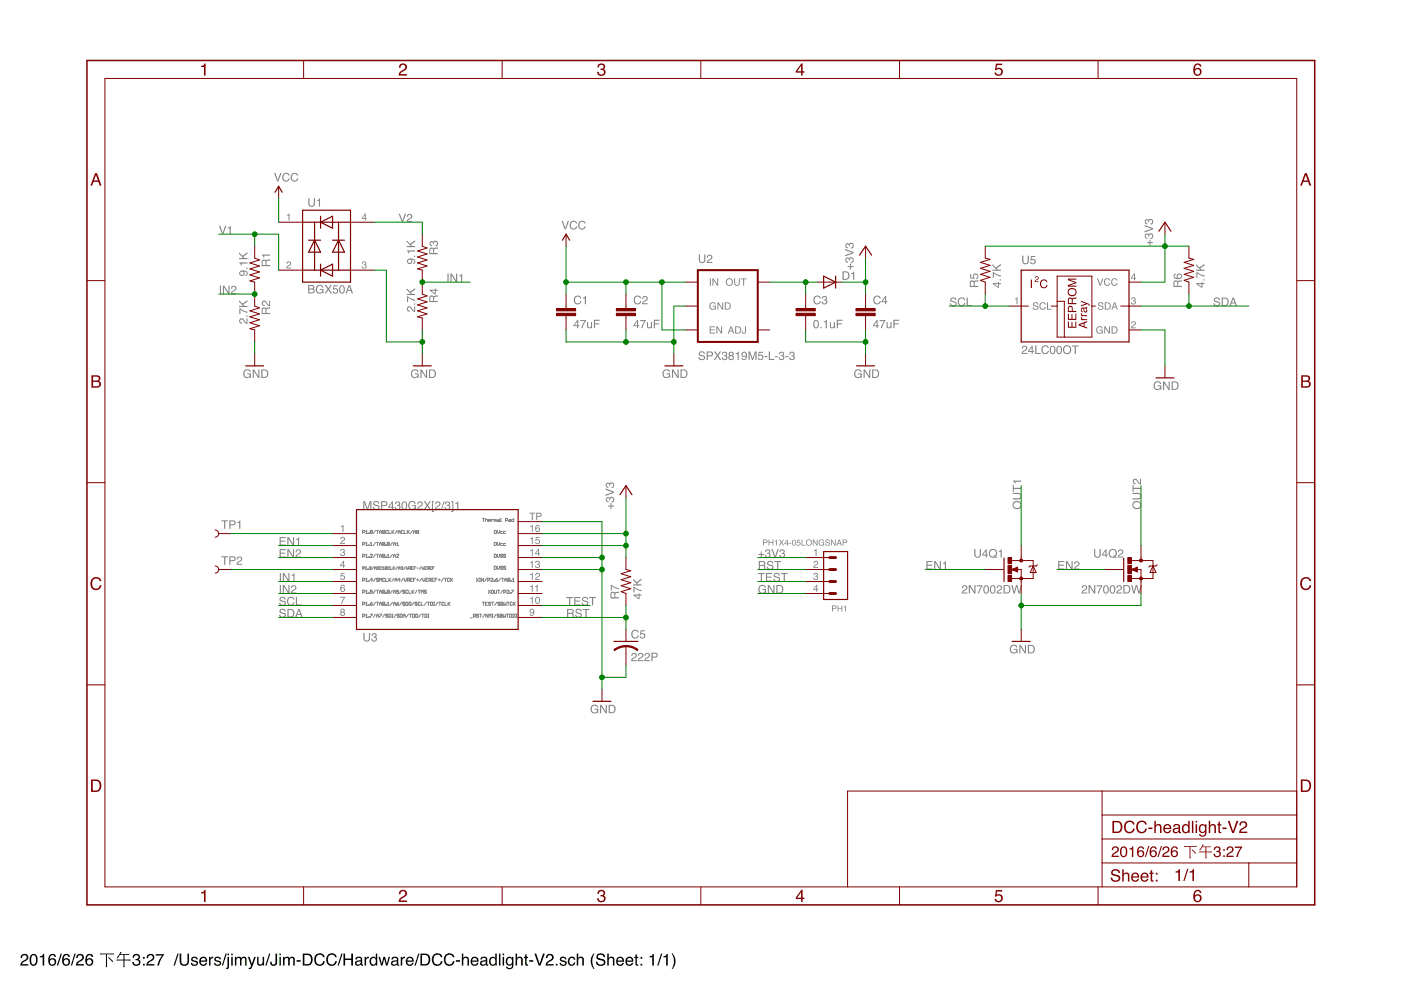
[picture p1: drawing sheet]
<svg xmlns="http://www.w3.org/2000/svg" width="297mm" height="210mm" viewBox="0 0 297 210" stroke-linecap="round" stroke-linejoin="round" font-family="sans-serif">
<g fill="#000">
<path d="M4.6 202.4a.81 .81 0 0 1 1.3 .2 .81 .81 0 0 1-.5 1.2l-.8 .6h1.4v.3h-1.7a1.39 1.39 0 0 1 1.1-1.3 .5 .5 0 0 0 .2-.6 .5 .5 0 0 0-.6-.3 .5 .5 0 0 0-.3 .6h-.3zM6.7 202.4a.91 .91 0 0 1 1 .1 .91 .91 0 0 1 .3 1 .9 .9 0 0 1-.4 1.1 .9 .9 0 0 1-1.2-.2 1.91 1.91 0 0 1 .3-2zM6.8 202.6a1.65 1.65 0 0 0 .1 1.9h.2a1.25 1.25 0 0 0 .2-1.9zM8.5 202.7l.4-.1 .2-.3h.3v2.4h-.4v-1.7h-.5zM10.6 202.4a.73 .73 0 0 1 .8-.1 .73 .73 0 0 1 .5 .6h-.3a.51 .51 0 0 0-.7-.4 .51 .51 0 0 0-.3 .7l-.1 .2a.82 .82 0 0 1 1.3 .2 .82 .82 0 0 1-.3 1.2 .82 .82 0 0 1-1.2-.5v-1.2zM10.6 204a.53 .53 0 0 0 1 0 .53 .53 0 0 0-1 0zM12.9 202.2h.2l-.8 2.5h-.2zM13.6 202.4a.73 .73 0 0 1 .8-.1 .73 .73 0 0 1 .4 .6h-.3a.51 .51 0 0 0-.6-.4 .51 .51 0 0 0-.4 .7v.2a.82 .82 0 0 1 1.2 .2 .82 .82 0 0 1-.3 1.2 .82 .82 0 0 1-1.1-.5l-.1-1.2zM13.5 204a.55 .55 0 0 0 1.1 0 .55 .55 0 0 0-1.1 0zM15.8 202.2h.3l-.8 2.5h-.3zM16.4 202.4a.81 .81 0 0 1 1.3 .2 .81 .81 0 0 1-.5 1.2l-.8 .6h1.4v.3h-1.7a1.39 1.39 0 0 1 1.1-1.3 .5 .5 0 0 0 .2-.6 .5 .5 0 0 0-.6-.3 .5 .5 0 0 0-.3 .6h-.3zM18.5 202.4a.73 .73 0 0 1 .8-.1 .73 .73 0 0 1 .4 .6h-.3a.51 .51 0 0 0-.6-.4 .51 .51 0 0 0-.4 .7v.2a.82 .82 0 0 1 1.2 .2 .82 .82 0 0 1-.3 1.2 .82 .82 0 0 1-1.1-.5l-.1-1.2zM18.4 204a.55 .55 0 0 0 1.1 0 .55 .55 0 0 0-1.1 0z"/>
<path d="M23.1 202.9l.9 .9-.2 .2-.9-.9zM21.2 202.1h2.9v.3l-1.4-.1v2.7h-.3l.1-2.7-1.3 .1zM25.5 201.8l.3 .1-.3 .4h1.9v.2l-1-.1v1.1l1.3-.1v.3l-1.3-.1v1.4h-.3l.1-1.4-1.5 .1v-.3l1.5 .1v-1.1h-.7l-.2 .3a.34 .34 0 0 1-.2 .4 .34 .34 0 0 1-.4 0l.5-.7z"/>
<path d="M28.4 202.4a.72 .72 0 0 1 1-.1 .72 .72 0 0 1 .1 1.1h-.1a.8 .8 0 0 1 .2 1.2 .8 .8 0 0 1-1.2 .1l-.3-.7h.3a.51 .51 0 0 0 .4 .6 .51 .51 0 0 0 .6-.5 .51 .51 0 0 0-.6-.5v-.3a.45 .45 0 0 0 .5-.3 .45 .45 0 0 0-.2-.5 .45 .45 0 0 0-.6 .2l-.1 .4h-.3zM30.3 202.9h.4v.4h-.4zM30.3 204.3h.4v.4h-.4zM31.4 202.4a.81 .81 0 0 1 1.2 .2 .81 .81 0 0 1-.5 1.2l-.7 .6h1.3v.3h-1.7a1.39 1.39 0 0 1 1.1-1.3 .5 .5 0 0 0 .2-.6 .5 .5 0 0 0-.6-.3 .5 .5 0 0 0-.3 .6h-.3zM33 202.3h1.7v.3l-.7 1.2-.3 .9h-.3l.2-.7 .8-1.4h-1.4zM37.6 202.2h.3l-.8 2.5h-.3zM38.1 202.2h.3v1.6a.65 .65 0 0 0 .7 .7 .65 .65 0 0 0 .6-.7v-1.6h.4v1.4a1.01 1.01 0 0 1-1 1.2 1.01 1.01 0 0 1-1-1.2zM40.7 203a.74 .74 0 0 1 1.2 .4h-.3a.39 .39 0 0 0-.4-.3 .39 .39 0 0 0-.3 .3l.1 .2a.79 .79 0 0 1 1 .7 .8 .8 0 0 1-.9 .5 .8 .8 0 0 1-.6-.7h.3a.45 .45 0 0 0 .4 .4 .45 .45 0 0 0 .5-.4l-.1-.1a.93 .93 0 0 1-1.1-.7zM42.5 203.1a.85 .85 0 0 1 1-.2 .85 .85 0 0 1 .4 1h-1.3a.53 .53 0 0 0 .4 .6 .53 .53 0 0 0 .6-.4h.3a.9 .9 0 0 1-1.3 .6 .9 .9 0 0 1-.3-1.4zM42.7 203.3l-.1 .4h1l-.3-.6zM44.3 202.9h.3v.3l.3-.3 .3-.1v.4a.5 .5 0 0 0-.6 .5v1h-.3zM45.6 203a.74 .74 0 0 1 1.2 .4h-.3a.39 .39 0 0 0-.4-.3 .39 .39 0 0 0-.3 .3l.1 .2a.79 .79 0 0 1 1 .7 .8 .8 0 0 1-.9 .5 .8 .8 0 0 1-.6-.7h.3a.45 .45 0 0 0 .4 .4 .45 .45 0 0 0 .5-.4l-.1-.1a.93 .93 0 0 1-1.1-.7zM47.8 202.2h.3l-.8 2.5h-.3zM48.2 202.2h.3v.3h-.3zM48.2 202.9h.3v2.1a.47 .47 0 0 1-.6 .5v-.3l.3-.1zM49 202.9h.3v1.8h-.3zM49 202.2h.3v.3h-.3zM49.8 202.9h.3v.2a.6 .6 0 0 1 1.1 0 .62 .62 0 0 1 .7-.2 .62 .62 0 0 1 .4 .6v1.2h-.3v-1.3a.4 .4 0 0 0-.5-.3 .4 .4 0 0 0-.3 .5v1.1h-.3v-1.2a.42 .42 0 0 0-.6-.4 .42 .42 0 0 0-.2 .6v1h-.3zM52.6 202.9h.3l.5 1.5 .5-1.5h.3l-.7 2a.61 .61 0 0 1-.8 .6v-.3h.3l.2-.4zM54.5 202.9h.3v1.2a.47 .47 0 0 0 .7 .4 .47 .47 0 0 0 .2-.7v-.9h.3v1.8h-.3v-.2a.64 .64 0 0 1-.7 .3 .64 .64 0 0 1-.5-.7zM57.1 202.2h.2l-.8 2.5h-.2zM58.4 202.2h.3v1.8a.74 .74 0 0 1-.7 .8 .74 .74 0 0 1-.7-.9h.3a.43 .43 0 0 0 .4 .6 .43 .43 0 0 0 .4-.6zM59.2 202.9h.3v1.8h-.3zM59.2 202.2h.3v.3h-.3zM60 202.9h.3v.2a.6 .6 0 0 1 1.1 0 .62 .62 0 0 1 .7-.2 .62 .62 0 0 1 .4 .6v1.2h-.3v-1.3a.4 .4 0 0 0-.5-.3 .4 .4 0 0 0-.3 .5v1.1h-.3v-1.2a.42 .42 0 0 0-.5-.4 .42 .42 0 0 0-.3 .6v1h-.3zM62.9 203.6h.8v.3h-.8zM64.5 202.5v1.9h.7a.99 .99 0 0 0 .7-.9 .99 .99 0 0 0-.8-1zM64.2 202.2h1a1.29 1.29 0 0 1 1.1 1.3 1.29 1.29 0 0 1-1.1 1.2h-1zM66.9 202.5a1.1 1.1 0 0 1 1.1-.4 1.1 1.1 0 0 1 .8 .8h-.3a.82 .82 0 0 0-1-.4 .82 .82 0 0 0-.5 1 .8 .8 0 0 0 .6 1 .8 .8 0 0 0 .9-.7h.4a1.17 1.17 0 0 1-1.5 .9 1.17 1.17 0 0 1-.8-1.5zM69.5 202.5a1.1 1.1 0 0 1 1.1-.4 1.1 1.1 0 0 1 .8 .8h-.3a.82 .82 0 0 0-1.1-.4 .82 .82 0 0 0-.5 1 .8 .8 0 0 0 .6 1 .8 .8 0 0 0 1-.7h.3a1.17 1.17 0 0 1-1.5 .9 1.17 1.17 0 0 1-.7-1.5zM72.4 202.2h.2l-.8 2.5h-.2zM72.8 202.2h.4v1h1.3v-1h.3v2.5h-.3v-1.2h-1.3v1.2h-.4zM75.6 204.1a.44 .44 0 0 0 .6 .4 .44 .44 0 0 0 .2-.7zM75.4 203.1a.8 .8 0 0 1 1.4 .2v1.1l.2 .1v.2h-.4l-.1-.2a.63 .63 0 0 1-1 .3 .63 .63 0 0 1 0-1l1-.3a.42 .42 0 0 0-.4-.4 .42 .42 0 0 0-.5 .3h-.3zM77.3 202.9h.3v.3l.3-.3 .3-.1v.4a.5 .5 0 0 0-.6 .5v1h-.3zM78.8 203.3a.64 .64 0 0 0-.1 .9 .64 .64 0 0 0 .9 .1 .64 .64 0 0 0 .1-.8 .64 .64 0 0 0-.9-.2zM78.7 203l.6-.1 .4 .2v-.9h.3v2.5h-.3v-.2a.8 .8 0 0 1-1.1 .1 .8 .8 0 0 1-.2-1zM80.2 202.9h.4l.3 1.4 .4-1.4h.3l.4 1.4 .4-1.4h.3l-.5 1.8h-.4l-.3-1.4-.4 1.4h-.3zM83.3 204.1a.44 .44 0 0 0 .5 .4 .44 .44 0 0 0 .3-.7zM83.1 203.1a.8 .8 0 0 1 1.3 .2l.1 1.1 .2 .1v.2h-.4l-.1-.2a.63 .63 0 0 1-1 .3 .63 .63 0 0 1 0-1l.9-.3a.42 .42 0 0 0-.4-.4 .42 .42 0 0 0-.4 .3h-.3zM85 202.9h.3v.3l.3-.3 .3-.1v.4a.5 .5 0 0 0-.6 .5v1h-.3zM86.3 203.1a.85 .85 0 0 1 1-.2 .85 .85 0 0 1 .4 1h-1.3a.53 .53 0 0 0 .4 .6 .53 .53 0 0 0 .6-.4h.3a.9 .9 0 0 1-1.3 .6 .9 .9 0 0 1-.3-1.4zM86.5 203.3l-.1 .4h1l-.3-.6zM88.7 202.2h.2l-.8 2.5h-.2zM89.5 202.5v1.9h.6a.99 .99 0 0 0 .8-.9 .99 .99 0 0 0-.8-1zM89.1 202.2h1.1a1.29 1.29 0 0 1 1 1.3 1.29 1.29 0 0 1-1 1.2h-1.1zM91.9 202.5a1.1 1.1 0 0 1 1.1-.4 1.1 1.1 0 0 1 .8 .8h-.3a.82 .82 0 0 0-1.1-.4 .82 .82 0 0 0-.5 1 .8 .8 0 0 0 .6 1 .8 .8 0 0 0 1-.7h.3a1.17 1.17 0 0 1-1.5 .9 1.17 1.17 0 0 1-.7-1.5zM94.4 202.5a1.1 1.1 0 0 1 1.1-.4 1.1 1.1 0 0 1 .8 .8h-.3a.82 .82 0 0 0-1-.4 .82 .82 0 0 0-.5 1 .8 .8 0 0 0 .6 1 .8 .8 0 0 0 .9-.7h.4a1.17 1.17 0 0 1-1.5 .9 1.17 1.17 0 0 1-.8-1.5zM96.7 203.6h.8v.3h-.8zM97.9 202.2h.3v.9a.65 .65 0 0 1 .8-.2 .65 .65 0 0 1 .4 .6v1.2h-.3v-1.1a.46 .46 0 0 0-.5-.5 .46 .46 0 0 0-.4 .6v1h-.3zM100 203.1a.85 .85 0 0 1 1.1-.2 .85 .85 0 0 1 .4 1h-1.4a.53 .53 0 0 0 .4 .6 .53 .53 0 0 0 .6-.4h.3a.9 .9 0 0 1-1.2 .6 .9 .9 0 0 1-.3-1.4zM100.3 203.3l-.2 .4h1l-.3-.6zM102.1 204.1a.44 .44 0 0 0 .6 .4 .44 .44 0 0 0 .2-.7zM102 203.1a.8 .8 0 0 1 1.3 .2v1.1l.2 .1v.2h-.3l-.2-.2a.63 .63 0 0 1-.9 .3 .63 .63 0 0 1-.1-1l1-.3a.42 .42 0 0 0-.4-.4 .42 .42 0 0 0-.5 .3h-.2zM104.2 203.3a.64 .64 0 0 0-.2 .9 .64 .64 0 0 0 .9 .1 .64 .64 0 0 0 .1-.8 .64 .64 0 0 0-.8-.2zM104 203l.7-.1 .3 .2v-.9h.3v2.5h-.3v-.2a.8 .8 0 0 1-1 .1 .8 .8 0 0 1-.3-1zM105.8 202.2h.3v2.5h-.3zM106.6 202.9h.3v1.8h-.3zM106.6 202.2h.3v.3h-.3zM107.5 203.1l.5-.3 .6 .3v-.2h.2v1.7a.81 .81 0 0 1-.6 .9 .81 .81 0 0 1-.9-.5h.3a.53 .53 0 0 0 .7 .2 .53 .53 0 0 0 .2-.7 .8 .8 0 0 1-1 .1 .8 .8 0 0 1-.2-1.1zM107.7 203.3a.65 .65 0 0 0-.2 .8 .65 .65 0 0 0 .9 .3 .64 .64 0 0 0 .2-.9 .64 .64 0 0 0-.9-.2zM109.3 202.2h.3v.9a.65 .65 0 0 1 .8-.2 .65 .65 0 0 1 .4 .6v1.2h-.3v-1.1a.46 .46 0 0 0-.5-.5 .46 .46 0 0 0-.4 .6v1h-.3zM111.3 202.4h.4v.5h.3v.2h-.3v1.2l.3 .2v.2a.44 .44 0 0 1-.7-.3v-1.3h-.2v-.2h.2zM112.2 203.6h.8v.3h-.8zM113.3 202.2h.4l.7 2.1 .7-2.1h.4l-.9 2.5h-.4zM116 202.4a.81 .81 0 0 1 1.3 .2 .81 .81 0 0 1-.6 1.2l-.7 .6h1.4v.3h-1.7a1.39 1.39 0 0 1 1.1-1.3 .5 .5 0 0 0 .2-.6 .5 .5 0 0 0-.6-.3 .5 .5 0 0 0-.3 .6h-.4zM117.8 204.3h.4v.4h-.4zM118.9 203a.74 .74 0 0 1 1.2 .4h-.3a.39 .39 0 0 0-.4-.3 .39 .39 0 0 0-.4 .3l.2 .2a.79 .79 0 0 1 .9 .7 .8 .8 0 0 1-.8 .5 .8 .8 0 0 1-.7-.7h.3a.45 .45 0 0 0 .5 .4 .45 .45 0 0 0 .4-.4l-.1-.1a.93 .93 0 0 1-1-.7zM120.6 203.1a.76 .76 0 0 1 .8-.3 .76 .76 0 0 1 .6 .7h-.3a.51 .51 0 0 0-.7-.4 .51 .51 0 0 0-.3 .8 .49 .49 0 0 0 .4 .6 .49 .49 0 0 0 .6-.4h.3a.83 .83 0 0 1-1.1 .6 .83 .83 0 0 1-.5-1.1zM122.3 202.2h.3v.9a.65 .65 0 0 1 .8-.2 .65 .65 0 0 1 .4 .6v1.2h-.3v-1.1a.46 .46 0 0 0-.6-.5 .46 .46 0 0 0-.3 .6v1h-.3zM125.8 202.1h.2a3.1 3.1 0 0 0 .1 3.3h-.3a2.6 2.6 0 0 1 0-3.3zM126.7 202.3a1 1 0 0 1 1.6 .6h-.3a.59 .59 0 0 0-.6-.5 .59 .59 0 0 0-.6 .6l.2 .2a1.22 1.22 0 0 1 1.4 .8 1.03 1.03 0 0 1-1.1 .8 1.03 1.03 0 0 1-1-.9h.4a.67 .67 0 0 0 .6 .6 .67 .67 0 0 0 .7-.6l-.1-.1a2.06 2.06 0 0 1-1.4-.7v-.4zM128.8 202.2h.3v.9a.65 .65 0 0 1 .7-.2 .65 .65 0 0 1 .5 .6v1.2h-.3v-1.1a.46 .46 0 0 0-.6-.5 .46 .46 0 0 0-.3 .6v1h-.3zM130.9 203.1a.85 .85 0 0 1 1-.2 .85 .85 0 0 1 .4 1h-1.3a.53 .53 0 0 0 .4 .6 .53 .53 0 0 0 .6-.4h.3a.9 .9 0 0 1-1.3 .6 .9 .9 0 0 1-.3-1.4zM131.1 203.3l-.1 .4h1l-.3-.6zM132.8 203.1a.85 .85 0 0 1 1.1-.2 .85 .85 0 0 1 .4 1h-1.4a.53 .53 0 0 0 .4 .6 .53 .53 0 0 0 .6-.4h.4a.9 .9 0 0 1-1.3 .6 .9 .9 0 0 1-.3-1.4zM133.1 203.3l-.2 .4h1.1l-.4-.6zM134.7 202.4h.3v.5h.3v.2h-.3v1.2l.3 .2v.2a.44 .44 0 0 1-.6-.3v-1.3h-.2v-.2h.2zM135.8 202.9h.4v.4h-.4zM135.8 204.3h.4v.4h-.4zM137.7 202.7l.5-.1 .2-.3h.2v2.4h-.3v-1.7h-.6zM140.1 202.2h.3l-.8 2.5h-.3zM140.7 202.7l.4-.1 .2-.3h.3v2.4h-.4v-1.7h-.5zM142.4 202.1h.2l.3 .6a2.54 2.54 0 0 1-.3 2.7h-.2a3.1 3.1 0 0 0 0-3.3z"/>
</g>
<g fill="#808080">
<path d="M77 106.3h.4l.5 1.5 .5-1.5h.3v1.8h-.2v-1.6l-.5 1.6h-.2l-.5-1.6v1.6h-.3zM79.3 106.4a.7 .7 0 0 1 1.1 .4h-.2a.42 .42 0 0 0-.4-.4 .42 .42 0 0 0-.4 .4 1.45 1.45 0 0 1 1.1 .8 .73 .73 0 0 1-.8 .5 .73 .73 0 0 1-.7-.6h.3a.47 .47 0 0 0 .4 .4 .47 .47 0 0 0 .5-.4l-.1-.1a.89 .89 0 0 1-1-.8zM80.8 106.3h.8a.52 .52 0 0 1 .5 .5 .52 .52 0 0 1-.5 .5h-.6v.8h-.2zM81 106.5v.6h.5a.31 .31 0 0 0 .4-.3 .31 .31 0 0 0-.4-.3zM83.1 106.6l-.6 .8h.6zM83.1 106.3h.2v1.1h.3v.2h-.3v.5h-.2v-.5h-.8v-.2zM83.9 106.4a.5 .5 0 0 1 .8 0 .5 .5 0 0 1-.1 .7 .58 .58 0 0 1-.1 1 .58 .58 0 0 1-.8-.6h.2a.35 .35 0 0 0 .5 .4 .35 .35 0 0 0 0-.6l-.2-.1v-.1a.29 .29 0 0 0 .4-.3 .29 .29 0 0 0-.3-.3l-.3 .2v.2h-.2zM85.3 106.5a.63 .63 0 0 1 .8-.1 .63 .63 0 0 1 .2 .8 .65 .65 0 0 1-.6 .9 .65 .65 0 0 1-.6-.9zM85.6 106.6a.96 .96 0 0 0 .1 1.3 .85 .85 0 0 0 0-1.4zM86.8 106.5a.8 .8 0 0 1 1.4 .3h-.3a.65 .65 0 0 0-.9-.2 .65 .65 0 0 0-.1 .9 .57 .57 0 0 0 .6 .4 .57 .57 0 0 0 .5-.6h-.6v-.2h.8v1h-.2v-.3a.88 .88 0 0 1-1.2 .1 .88 .88 0 0 1-.1-1.2zM88.7 106.4a.6 .6 0 0 1 .9 .3 .6 .6 0 0 1-.6 .8l-.3 .3h.9v.3h-1.2a1.47 1.47 0 0 1 1-1.1 .35 .35 0 0 0-.3-.5 .35 .35 0 0 0-.4 .4h-.2zM89.8 106.3h.4l.4 .6 .5-.6h.3l-.6 .8 .6 1h-.3l-.5-.8-.5 .8h-.3l.6-1zM91.6 106.3h.4v.1h-.2v2h.2v.1h-.4zM92.4 106.4a.6 .6 0 0 1 1 .3 .6 .6 0 0 1-.6 .8l-.4 .3h1v.3h-1.2a1.47 1.47 0 0 1 .9-1.1 .35 .35 0 0 0-.3-.5 .35 .35 0 0 0-.3 .4h-.3zM94.1 106.3h.2l-.6 1.8h-.2zM94.5 106.4a.5 .5 0 0 1 .7 0 .5 .5 0 0 1 0 .7 .58 .58 0 0 1-.1 1 .58 .58 0 0 1-.8-.6h.2a.35 .35 0 0 0 .5 .4 .35 .35 0 0 0 0-.6l-.3-.1 .1-.1a.29 .29 0 0 0 .4-.3 .29 .29 0 0 0-.3-.3l-.3 .2-.1 .2h-.2zM95.6 106.3h.5v2.2h-.5v-.1h.3v-2h-.3zM96.5 106.7l.7-.4v1.8h-.3v-1.3h-.4z"/>
<path d="M148.3 74.6a.7 .7 0 0 1 1.1 .4h-.2a.42 .42 0 0 0-.4-.3 .42 .42 0 0 0-.4 .4 1.45 1.45 0 0 1 1.1 .7 .73 .73 0 0 1-.7 .6 .73 .73 0 0 1-.7-.7h.2a.47 .47 0 0 0 .5 .5 .47 .47 0 0 0 .4-.5v-.1a.89 .89 0 0 1-1-.7zM149.8 74.5h.8a.52 .52 0 0 1 .6 .5 .52 .52 0 0 1-.6 .6h-.5v.7h-.3zM150.1 74.7v.7h.5a.31 .31 0 0 0 .3-.4 .31 .31 0 0 0-.3-.3zM151.4 74.5h.3l.4 .7 .5-.7h.3l-.6 .9 .6 .9h-.3l-.5-.7-.5 .7h-.3l.7-.9zM153.2 74.7a.5 .5 0 0 1 .8-.1 .5 .5 0 0 1-.1 .8 .58 .58 0 0 1-.1 1 .58 .58 0 0 1-.8-.6h.2a.35 .35 0 0 0 .5 .4 .35 .35 0 0 0 .1-.7h-.3v-.2a.29 .29 0 0 0 .4-.2 .29 .29 0 0 0-.3-.3l-.3 .1v.2h-.2zM154.7 75a.3 .3 0 0 0 .6 0 .3 .3 0 0 0-.6 0zM154.7 75.8a.36 .36 0 0 0 .7 0 .36 .36 0 0 0-.7 0zM154.6 74.7a.5 .5 0 0 1 .8-.1 .5 .5 0 0 1-.1 .8 .54 .54 0 0 1 .1 .8 .54 .54 0 0 1-.8 0 .54 .54 0 0 1 .1-.8l-.2-.4zM156 74.9l.6-.3v1.7h-.2v-1.2h-.4zM157.4 74.7a.67 .67 0 0 1 .8 0 .67 .67 0 0 1 .2 .9 .59 .59 0 0 1-.4 .7 .59 .59 0 0 1-.8-.4h.2a.35 .35 0 0 0 .5 .3 .35 .35 0 0 0 .2-.4l.1-.3a.56 .56 0 0 1-.9 .1 .56 .56 0 0 1 .1-.9zM157.4 75.1a.4 .4 0 0 0 .8 0 .4 .4 0 0 0-.8 0zM158.7 74.5h.3l.6 1.5 .5-1.5h.3v1.8h-.2v-1.5l-.5 1.5h-.3l-.5-1.5v1.5h-.2zM160.9 74.6h.9v.2h-.8v.5a.61 .61 0 0 1 .8 .3 .61 .61 0 0 1-.4 .8 .61 .61 0 0 1-.7-.5h.2a.38 .38 0 0 0 .6 .2 .38 .38 0 0 0 0-.6 .38 .38 0 0 0-.6 0h-.2zM162.1 75.5h.6v.2h-.6zM163 74.5h.2v1.6h.9v.2h-1.1zM164.3 75.5h.6v.2h-.6zM165.3 74.7a.5 .5 0 0 1 .8-.1 .5 .5 0 0 1-.1 .8 .58 .58 0 0 1-.1 1 .58 .58 0 0 1-.8-.6h.2a.35 .35 0 0 0 .5 .4 .35 .35 0 0 0 0-.7h-.2v-.2a.29 .29 0 0 0 .4-.2 .29 .29 0 0 0-.3-.3l-.3 .1-.1 .2h-.2zM166.5 75.5h.6v.2h-.6zM167.5 74.7a.5 .5 0 0 1 .8-.1 .5 .5 0 0 1-.1 .8 .58 .58 0 0 1-.1 1 .58 .58 0 0 1-.8-.6h.2a.35 .35 0 0 0 .5 .4 .35 .35 0 0 0 .1-.7h-.3v-.2a.29 .29 0 0 0 .4-.2 .29 .29 0 0 0-.3-.3l-.3 .1v.2h-.2z"/>
<path d="M216.8 73.4a.6 .6 0 0 1 1 .3 .6 .6 0 0 1-.6 .8l-.4 .3h1v.2h-1.2a1.47 1.47 0 0 1 .9-1.1 .35 .35 0 0 0-.3-.4 .35 .35 0 0 0-.3 .4h-.3zM218.7 73.6l-.5 .8h.5zM218.8 73.3h.2v1.1h.2v.2h-.2v.4h-.3v-.4h-.7v-.2zM219.5 73.3h.2v1.5h.9v.2h-1.1zM221 73.5a.78 .78 0 0 1 .8-.3 .78 .78 0 0 1 .6 .6h-.3a.61 .61 0 0 0-.8-.3 .61 .61 0 0 0-.2 .9 .55 .55 0 0 0 .5 .5 .55 .55 0 0 0 .6-.5h.2a.83 .83 0 0 1-1.1 .7 .83 .83 0 0 1-.5-1.2zM222.8 73.5a.63 .63 0 0 1 .7-.1 .63 .63 0 0 1 .3 .8 .65 .65 0 0 1-.6 .9 .65 .65 0 0 1-.6-.9zM223 73.5a.96 .96 0 0 0 .2 1.4 .85 .85 0 0 0 0-1.4zM224.2 73.5a.63 .63 0 0 1 .7-.1 .63 .63 0 0 1 .3 .8 .65 .65 0 0 1-.6 .9 .65 .65 0 0 1-.6-.9zM224.4 73.5a.96 .96 0 0 0 .2 1.4 .85 .85 0 0 0 0-1.4zM225.4 74.2a.93 .93 0 0 1 1.8 0 .93 .93 0 0 1-1.8 0zM225.8 73.6a.68 .68 0 0 0 0 1.1 .68 .68 0 0 0 1-.2 .67 .67 0 0 0-.1-.9 .67 .67 0 0 0-.9 0zM227.3 73.3h1.4v.2h-.6v1.5h-.2v-1.5h-.6z"/>
<path d="M244.8 81.1a.8 .8 0 0 1 1.4 .3h-.3a.65 .65 0 0 0-.9-.2 .65 .65 0 0 0-.1 1 .57 .57 0 0 0 .6 .3 .57 .57 0 0 0 .5-.6h-.6v-.2h.8v1h-.1l-.1-.3a.88 .88 0 0 1-1.2 .1 .88 .88 0 0 1-.1-1.2zM246.6 80.9h.3l.9 1.4v-1.4h.2v1.8h-.3l-.9-1.5v1.5h-.2zM248.6 81.1v1.4h.5a.7 .7 0 0 0 .5-.7 .7 .7 0 0 0-.5-.7zM248.4 80.9h.7a.91 .91 0 0 1 .8 .9 .91 .91 0 0 1-.8 .9h-.7z"/>
<path d="M125.5 149.6a.8 .8 0 0 1 1.3 .4h-.2a.65 .65 0 0 0-1-.3 .65 .65 0 0 0-.1 1 .57 .57 0 0 0 .7 .4 .57 .57 0 0 0 .4-.6h-.5v-.2h.8v.9h-.2l-.1-.2a.88 .88 0 0 1-1.2 0 .88 .88 0 0 1-.1-1.2zM127.2 149.4h.3l.9 1.5v-1.5h.3v1.8h-.3l-.9-1.4v1.4h-.3zM129.3 149.6v1.4h.4a.7 .7 0 0 0 .6-.7 .7 .7 0 0 0-.6-.7zM129 149.4h.8a.91 .91 0 0 1 .7 .9 .91 .91 0 0 1-.7 .9h-.8z"/>
<path d="M179.7 56.4h.5v-.5h.2v.5h.6v.2h-.6v.6h-.2v-.6h-.5zM179.3 54.7l.4-.1 .3 .2a.58 .58 0 0 1 1 .2 .58 .58 0 0 1-.6 .8v-.3a.35 .35 0 0 0 .4-.5 .35 .35 0 0 0-.6 0v.3l-.2-.1a.29 .29 0 0 0-.2-.3 .29 .29 0 0 0-.4 .2l.2 .3 .2 .1v.2a.58 .58 0 0 1-.5-.3 .58 .58 0 0 1 0-.7zM179.2 52.8l1.8 .6v.3l-1.8 .7v-.3l1.5-.5-1.5-.5zM179.3 51.7l.4-.2 .3 .3a.58 .58 0 0 1 1 .1 .58 .58 0 0 1-.6 .8v-.2a.35 .35 0 0 0 .4-.5 .35 .35 0 0 0-.6 0v.2h-.2a.29 .29 0 0 0-.2-.4 .29 .29 0 0 0-.4 .3l.2 .3h.2v.3a.58 .58 0 0 1-.5-.4 .58 .58 0 0 1 0-.6z"/>
<path d="M243.2 51.3h.5v-.5h.2v.5h.6v.2h-.6v.6h-.2v-.6h-.5zM242.8 49.7l.4-.2 .3 .2a.58 .58 0 0 1 1 .2 .58 .58 0 0 1-.6 .8v-.3a.35 .35 0 0 0 .4-.5 .35 .35 0 0 0-.6 0v.3h-.2a.29 .29 0 0 0-.3-.4 .29 .29 0 0 0-.3 .3l.2 .3h.2v.2a.58 .58 0 0 1-.6-.3 .58 .58 0 0 1 .1-.6zM242.7 47.7l1.8 .7v.2l-1.8 .7v-.3l1.5-.5-1.5-.5zM242.8 46.6l.4-.1 .3 .2a.58 .58 0 0 1 1 .1 .58 .58 0 0 1-.6 .8v-.2a.35 .35 0 0 0 .4-.5 .35 .35 0 0 0-.6 0v.2h-.2a.29 .29 0 0 0-.3-.4 .29 .29 0 0 0-.3 .3l.2 .3 .2 .1v.2a.58 .58 0 0 1-.6-.4 .58 .58 0 0 1 .1-.6z"/>
<path d="M128.9 107.2h.5v-.5h.2v.5h.6v.2h-.6v.5h-.2v-.5h-.5zM128.5 105.5l.4-.1 .3 .2a.58 .58 0 0 1 1 .1 .58 .58 0 0 1-.6 .8v-.2a.35 .35 0 0 0 .4-.5 .35 .35 0 0 0-.6 0v.3l-.2-.1a.29 .29 0 0 0-.2-.4 .29 .29 0 0 0-.4 .3l.2 .3 .2 .1v.2a.58 .58 0 0 1-.5-.3 .58 .58 0 0 1 0-.7zM128.4 103.6l1.8 .6v.3l-1.8 .6v-.2l1.5-.5-1.5-.5zM128.5 102.5l.4-.2 .3 .3a.58 .58 0 0 1 1 .1 .58 .58 0 0 1-.6 .8v-.2a.36 .36 0 0 0 .4-.6 .35 .35 0 0 0-.6 0v.3h-.2a.29 .29 0 0 0-.2-.4 .29 .29 0 0 0-.4 .3l.2 .3h.2v.2a.58 .58 0 0 1-.5-.3 .58 .58 0 0 1 0-.6z"/>
<path d="M58.1 36.7h.3l.5 1.5 .5-1.5h.3l-.7 1.8h-.2zM60 36.9a.78 .78 0 0 1 .8-.3 .78 .78 0 0 1 .6 .6h-.2a.61 .61 0 0 0-.9-.3 .61 .61 0 0 0-.2 .9 .55 .55 0 0 0 .5 .5 .55 .55 0 0 0 .6-.5h.2a.83 .83 0 0 1-1.1 .7 .83 .83 0 0 1-.4-1.2zM61.8 36.9a.78 .78 0 0 1 .8-.3 .78 .78 0 0 1 .6 .6h-.2a.61 .61 0 0 0-.9-.3 .61 .61 0 0 0-.2 .9 .55 .55 0 0 0 .5 .5 .55 .55 0 0 0 .6-.5h.2a.83 .83 0 0 1-1.1 .7 .83 .83 0 0 1-.4-1.2z"/>
<path d="M119.1 46.8h.2l.5 1.6 .6-1.6h.2l-.6 1.8h-.3zM121 47.1a.78 .78 0 0 1 .8-.3 .78 .78 0 0 1 .6 .6h-.3a.61 .61 0 0 0-.8-.3 .61 .61 0 0 0-.3 .9 .55 .55 0 0 0 .6 .5 .55 .55 0 0 0 .5-.5h.3a.83 .83 0 0 1-1.1 .6 .83 .83 0 0 1-.5-1.1zM122.8 47.1a.78 .78 0 0 1 .8-.3 .78 .78 0 0 1 .6 .6h-.3a.61 .61 0 0 0-.8-.3 .61 .61 0 0 0-.3 .9 .55 .55 0 0 0 .6 .5 .55 .55 0 0 0 .5-.5h.3a.83 .83 0 0 1-1.1 .6 .83 .83 0 0 1-.5-1.1z"/>
<path d="M181.3 78.5a.8 .8 0 0 1 1.4 .4h-.2a.65 .65 0 0 0-1-.3 .65 .65 0 0 0-.1 1 .57 .57 0 0 0 .7 .4 .57 .57 0 0 0 .4-.6h-.6v-.2h.8v.9h-.1l-.1-.2a.88 .88 0 0 1-1.2 0 .88 .88 0 0 1-.1-1.2zM183.1 78.3h.3l.9 1.5v-1.5h.2v1.8h-.2l-1-1.4v1.4h-.2zM185.2 78.5v1.4h.4a.7 .7 0 0 0 .6-.7 .7 .7 0 0 0-.6-.7zM184.9 78.3h.7a.91 .91 0 0 1 .8 .9 .91 .91 0 0 1-.8 .9h-.7z"/>
<path d="M185.9 68.2l-.6 .8h.6zM185.9 67.8h.2v1.2h.2v.2h-.2v.4h-.2v-.4h-.8v-.3zM186.5 67.9h1.2l-.7 1.7h-.2l.1-.5 .6-1h-1zM188 68.3h.2v.9l.2 .2 .4-.2v-.9h.2v1.3h-.2v-.2a.45 .45 0 0 1-.5 .2 .45 .45 0 0 1-.3-.4zM189.4 67.8h1.3v.2h-1v.6h.8v.2h-.8v.8h-.3z"/>
<path d="M122.4 68.2l-.6 .8h.6zM122.4 67.8h.2v1.2h.2v.2h-.2v.4h-.2v-.4h-.8v-.3zM123 67.9h1.2l-.7 1.7h-.2l.1-.5 .6-1h-1zM124.5 68.3h.2v.9l.3 .2 .3-.2v-.9h.2v1.3h-.2v-.2a.45 .45 0 0 1-.5 .2 .45 .45 0 0 1-.3-.4zM125.9 67.8h1.3v.2h-1v.6h.8v.2h-.8v.8h-.3z"/>
<path d="M134.6 126.3l.8 .5v-.5zM134.3 126.1h1.1v-.3h.2v.3h.4v.2h-.4v.7h-.2l-1.1-.8zM134.3 124.4l1.7 .7v.3l-.7-.3-.8-.4v.9h-.2zM134.2 122.7l.7 .7 1.1-.7v.3l-.9 .6 .3 .3h.6v.2h-1.8v-.2h.9l-.9-.9z"/>
<path d="M134.1 138.5a.6 .6 0 0 1 .9 .3 .6 .6 0 0 1-.6 .8l-.3 .4h.9v.2h-1.2a1.47 1.47 0 0 1 .9-1.1 .35 .35 0 0 0-.3-.5 .35 .35 0 0 0-.3 .5h-.2zM135.4 138.5a.6 .6 0 0 1 1 .3 .6 .6 0 0 1-.6 .8l-.4 .4h1v.2h-1.2a1.47 1.47 0 0 1 .9-1.1 .35 .35 0 0 0-.3-.5 .35 .35 0 0 0-.3 .5h-.3zM136.8 138.5a.6 .6 0 0 1 1 .3 .6 .6 0 0 1-.6 .8l-.4 .4h1v.2h-1.2a1.47 1.47 0 0 1 .9-1.1 .35 .35 0 0 0-.3-.5 .35 .35 0 0 0-.3 .5h-.3zM138.1 138.4h.8a.52 .52 0 0 1 .6 .5 .52 .52 0 0 1-.6 .5h-.5v.8h-.3zM138.4 138.6v.6h.4a.31 .31 0 0 0 .4-.3 .31 .31 0 0 0-.4-.3z"/>
<path d="M210.8 60.3l.8 .5v-.5zM210.5 60h1.1v-.2h.2v.2h.4v.2h-.4v.8h-.2l-1.1-.8zM211.9 59.2h.3v.3h-.3zM210.5 57.7l1.7 .7v.3l-.7-.3-.8-.5v1h-.2zM210.4 56l.7 .7 1.1-.8v.4l-.9 .6 .3 .3h.6v.2h-1.8v-.2h.9l-.9-.9z"/>
<path d="M254 60.3l.8 .5v-.5zM253.6 60h1.2v-.2h.1v.2h.5v.2h-.5v.8h-.2l-1.1-.8zM255.1 59.2h.3v.3h-.3zM253.7 57.7l1.7 .7v.3l-.8-.3-.7-.5v1h-.2zM253.6 56l.7 .7 1.1-.8v.4l-.9 .6 .3 .3h.6v.2h-1.8v-.2h.9l-.9-.9z"/>
<path d="M161.8 114.4h.5a.37 .37 0 0 1 .4 .4 .37 .37 0 0 1-.4 .3h-.4v.6h-.1zM161.9 114.5v.5h.4a.22 .22 0 0 0 .3-.2 .22 .22 0 0 0-.3-.3zM162.9 114.4h.2v.5h.7v-.5h.2v1.3h-.2v-.6h-.7v.6h-.2zM164.3 114.7l.4-.3v1.3h-.1v-.9h-.3zM165.1 114.4h.3l.3 .5 .3-.5h.2l-.4 .6 .4 .7h-.2l-.3-.5-.4 .5h-.2l.5-.7zM166.9 114.7l-.4 .5h.4zM166.9 114.4h.1v.8h.2v.2h-.2v.3h-.1v-.3h-.6zM167.3 115.1h.5v.2h-.5zM168 114.6a.51 .51 0 0 1 .7 0 .51 .51 0 0 1 0 .7 .44 .44 0 0 1-.5 .4 .44 .44 0 0 1-.3-.6zM168.2 114.6a.54 .54 0 0 0-.2 .5 .54 .54 0 0 0 .4 .4 .52 .52 0 0 0 .2-.5 .52 .52 0 0 0-.4-.4zM169 114.5h.7v.1h-.6v.3a.43 .43 0 0 1 .6 .2 .43 .43 0 0 1-.3 .6 .43 .43 0 0 1-.5-.3h.2a.27 .27 0 0 0 .4 .1 .27 .27 0 0 0 0-.4 .27 .27 0 0 0-.4 0h-.2zM170 114.4h.1v1.1h.7v.2h-.8zM170.9 115a.66 .66 0 0 1 1.3 0 .66 .66 0 0 1-1.3 0zM171.1 115a.48 .48 0 0 0 .9 0 .48 .48 0 0 0-.9 0zM172.3 114.4h.2l.7 1v-1h.1v1.3h-.2l-.6-1.1v1.1h-.2zM173.7 114.5a.56 .56 0 0 1 1 .3h-.2a.42 .42 0 0 0-.5-.3 .42 .42 0 0 0-.3 .5 .42 .42 0 0 0 .4 .6 .42 .42 0 0 0 .5-.5h-.4v-.1h.5v.7l-.1-.2a.64 .64 0 0 1-1 0 .64 .64 0 0 1 .1-1zM175.1 114.5l.5-.1 .3 .2v.2h-.1a.3 .3 0 0 0-.3-.3 .3 .3 0 0 0-.3 .3v.1a.51 .51 0 0 1 .6 .1 .51 .51 0 0 1 0 .6l-.6 .1-.2-.3-.1-.1h.2a.34 .34 0 0 0 .3 .3 .34 .34 0 0 0 .4-.3l-.1-.1a.53 .53 0 0 1-.5-.2 .53 .53 0 0 1-.1-.5zM176.2 114.4h.2l.6 1v-1h.2v1.3h-.2l-.7-1.1v1.1h-.1zM177.9 114.6l-.2 .6h.4zM177.8 114.4h.2l.5 1.3h-.2l-.1-.4h-.5l-.2 .4h-.1zM178.7 114.4h.5a.37 .37 0 0 1 .4 .4 .37 .37 0 0 1-.4 .3h-.4v.6h-.1zM178.8 114.5v.5h.4a.22 .22 0 0 0 .2-.2 .22 .22 0 0 0-.2-.3z"/>
<path d="M140.7 78.5a.8 .8 0 0 1 1.4 .4h-.3a.65 .65 0 0 0-.9-.3 .65 .65 0 0 0-.1 1 .57 .57 0 0 0 .6 .4 .57 .57 0 0 0 .5-.6h-.6v-.2h.8v.9h-.2v-.2a.88 .88 0 0 1-1.2 0 .88 .88 0 0 1-.1-1.2zM142.5 78.3h.3l.9 1.5v-1.5h.2v1.8h-.3l-.9-1.4v1.4h-.2zM144.5 78.5v1.4h.5a.7 .7 0 0 0 .5-.7 .7 .7 0 0 0-.5-.7zM144.3 78.3h.7a.91 .91 0 0 1 .8 .9 .91 .91 0 0 1-.8 .9h-.7z"/>
<path d="M65.6 60.6v.6h.4a.29 .29 0 0 0 .4-.3 .29 .29 0 0 0-.4-.3zM65.6 61.4v.6l.8-.1-.1-.5zM65.3 60.4h.8a.44 .44 0 0 1 .5 .3 .44 .44 0 0 1-.2 .6 .51 .51 0 0 1 .3 .6 .51 .51 0 0 1-.6 .3h-.8zM67.2 60.6a.8 .8 0 0 1 1.4 .4h-.3a.65 .65 0 0 0-.9-.3 .65 .65 0 0 0-.1 1 .57 .57 0 0 0 .6 .4 .57 .57 0 0 0 .5-.6h-.6v-.2h.8v.9h-.2v-.2a.88 .88 0 0 1-1.2 0 .88 .88 0 0 1-.1-1.2zM68.9 60.4h.3l.4 .7 .5-.7h.3l-.6 .9 .6 .9h-.3l-.5-.7-.5 .7h-.3l.7-.9zM70.7 60.5h.9v.2h-.7l-.1 .5a.61 .61 0 0 1 .9 .3 .61 .61 0 0 1-.4 .8 .61 .61 0 0 1-.8-.5h.2a.38 .38 0 0 0 .6 .2 .38 .38 0 0 0 .1-.6 .38 .38 0 0 0-.6 .1l-.2-.1zM72.1 60.7a.63 .63 0 0 1 .8-.1 .63 .63 0 0 1 .2 .7 .65 .65 0 0 1-.6 1 .65 .65 0 0 1-.6-.9zM72.3 60.7a.96 .96 0 0 0 .2 1.4 .85 .85 0 0 0 0-1.4zM74.1 60.7l-.3 .8h.5zM73.9 60.4h.3l.7 1.8h-.3l-.2-.5h-.7l-.2 .5h-.2z"/>
<path d="M214.3 136.9a.8 .8 0 0 1 1.4 .4h-.2a.65 .65 0 0 0-1-.2 .65 .65 0 0 0-.1 .9 .57 .57 0 0 0 .7 .4 .57 .57 0 0 0 .4-.6h-.5v-.2h.7v.9h-.1l-.1-.2a.88 .88 0 0 1-1.2 .1 .88 .88 0 0 1-.1-1.3zM216.1 136.7h.3l.9 1.5v-1.5h.2v1.8h-.2l-1-1.4v1.4h-.2zM218.2 136.9v1.4h.4a.7 .7 0 0 0 .6-.7 .7 .7 0 0 0-.6-.7zM217.9 136.7h.8a.91 .91 0 0 1 .7 .9 .91 .91 0 0 1-.7 .9h-.8z"/>
<path d="M135.1 68.2l-.6 .8h.6zM135.1 67.8h.2v1.2h.2v.2h-.2v.4h-.2v-.4h-.8v-.3zM135.7 67.9h1.2l-.7 1.7h-.2l.1-.5 .6-1h-1zM137.2 68.3h.2v.9l.2 .2 .4-.2v-.9h.2v1.3h-.2v-.2a.45 .45 0 0 1-.5 .2 .45 .45 0 0 1-.3-.4zM138.6 67.8h1.3v.2h-1v.6h.8v.2h-.8v.8h-.3z"/>
<path d="M86.4 55a1.09 1.09 0 0 1 1.7 .4 .46 .46 0 0 1-.5 .6v-.3a.35 .35 0 0 0 .3-.4 .35 .35 0 0 0-.4-.2l-.3-.1a.58 .58 0 0 1 0 .8 .58 .58 0 0 1-.8 0 .58 .58 0 0 1 0-.8zM86.5 55.4a.37 .37 0 0 0 .7 0 .37 .37 0 0 0-.7 0zM87.8 54.2h.2v.3h-.2zM86.3 53.1h1.7v.2h-1.2v.4h-.2zM86.2 51l.8 .7 1-.8v.4l-.9 .6 .3 .3h.6v.2h-1.8v-.2h.9l-.9-.9z"/>
<path d="M86.4 65.1a.8 .8 0 0 1 1.2 .6l.2 .2v-1h.2v1.2a1.47 1.47 0 0 1-1.1-.9 .35 .35 0 0 0-.4 .3 .35 .35 0 0 0 .4 .4v.2a.6 .6 0 0 1-.6-.4 .6 .6 0 0 1 .1-.6zM87.8 64.4h.2v.2h-.2zM86.3 62.8l1.7 .8v.2l-.7-.2-.8-.5v.9h-.2zM86.2 61.1l.8 .8 1-.8v.3l-.9 .6 .3 .3h.6v.3h-1.8v-.3h.9l-.9-.9z"/>
<path d="M50.9 57.5a1.09 1.09 0 0 1 1.6 .5 .46 .46 0 0 1-.5 .5v-.2a.35 .35 0 0 0 .3-.4 .35 .35 0 0 0-.4-.3h-.2a.58 .58 0 0 1 0 .8 .58 .58 0 0 1-.9 0 .58 .58 0 0 1 .1-.9zM50.9 57.9a.4 .4 0 0 0 .8 0 .4 .4 0 0 0-.8 0zM52.2 56.7h.3v.3h-.3zM50.7 55.6h1.8v.3h-1.3v.4h-.1zM50.7 53.5l.7 .7 1.1-.7v.3l-.9 .6 .2 .3h.7v.2h-1.8v-.2h.8l-.8-.9z"/>
<path d="M50.9 67.6a.8 .8 0 0 1 1.1 .7l.3 .1v-.9h.2v1.2a1.47 1.47 0 0 1-1.1-1 .35 .35 0 0 0-.5 .4 .35 .35 0 0 0 .4 .3v.2a.6 .6 0 0 1-.5-.3 .6 .6 0 0 1 .1-.7zM52.2 66.9h.3v.3h-.3zM50.7 65.4l1.8 .7v.2l-.8-.2-.7-.5v1h-.3zM50.7 63.7l.7 .7 1.1-.8v.3l-.9 .7 .2 .3h.7v.2h-1.8v-.2h.8l-.8-.9z"/>
<path d="M87.4 78.5a.8 .8 0 0 1 1.3 .4h-.2a.65 .65 0 0 0-1-.3 .65 .65 0 0 0-.1 1 .57 .57 0 0 0 .7 .4 .57 .57 0 0 0 .4-.6h-.5v-.2h.8v.9h-.2l-.1-.2a.88 .88 0 0 1-1.2 0 .88 .88 0 0 1-.1-1.2zM89.1 78.3h.3l.9 1.5v-1.5h.3v1.8h-.3l-.9-1.4v1.4h-.3zM91.2 78.5v1.4h.4a.7 .7 0 0 0 .6-.7 .7 .7 0 0 0-.6-.7zM91 78.3h.7a.91 .91 0 0 1 .7 .9 .91 .91 0 0 1-.7 .9h-.7z"/>
<path d="M51.8 78.5a.8 .8 0 0 1 1.4 .4h-.3a.65 .65 0 0 0-.9-.3 .65 .65 0 0 0-.1 1 .57 .57 0 0 0 .6 .4 .57 .57 0 0 0 .5-.6h-.6v-.2h.8v.9h-.1l-.1-.2a.88 .88 0 0 1-1.2 0 .88 .88 0 0 1-.1-1.2zM53.6 78.3h.3l.9 1.5v-1.5h.2v1.8h-.3l-.9-1.4v1.4h-.2zM55.6 78.5v1.4h.5a.7 .7 0 0 0 .5-.7 .7 .7 0 0 0-.5-.7zM55.4 78.3h.7a.91 .91 0 0 1 .8 .9 .91 .91 0 0 1-.8 .9h-.7z"/>
<path d="M204.1 124.2a.6 .6 0 0 1 1 .3 .6 .6 0 0 1-.6 .8l-.4 .3h1v.2h-1.2a1.47 1.47 0 0 1 .9-1.1 .35 .35 0 0 0-.3-.4 .35 .35 0 0 0-.3 .4h-.3zM205.4 124h.3l.9 1.5v-1.5h.2v1.8h-.2l-1-1.4v1.4h-.2zM207.1 124.1h1.2l-.7 1.7h-.2l.1-.5 .6-1h-1zM208.7 124.3a.63 .63 0 0 1 .8-.1 .63 .63 0 0 1 .2 .8 .65 .65 0 0 1-.6 .9 .65 .65 0 0 1-.6-.9zM208.9 124.3a.96 .96 0 0 0 .2 1.4 .85 .85 0 0 0 0-1.4zM210.1 124.3a.63 .63 0 0 1 .7-.1 .63 .63 0 0 1 .3 .8 .65 .65 0 0 1-.6 .9 .65 .65 0 0 1-.6-.9zM210.3 124.3a.96 .96 0 0 0 .2 1.4 .85 .85 0 0 0 0-1.4zM211.5 124.2a.6 .6 0 0 1 1 .3 .6 .6 0 0 1-.7 .8l-.3 .3h1v.2h-1.2a1.47 1.47 0 0 1 .9-1.1 .35 .35 0 0 0-.3-.4 .35 .35 0 0 0-.4 .4h-.2zM213 124.2v1.4h.5a.7 .7 0 0 0 .5-.7 .7 .7 0 0 0-.6-.7zM212.8 124h.7a.91 .91 0 0 1 .8 .9 .91 .91 0 0 1-.8 .9h-.7zM214.4 124h.3l.3 1.5 .4-1.5h.3l.4 1.5 .3-1.5h.3l-.5 1.8h-.2l-.4-1.5-.5 1.5h-.2z"/>
<path d="M229.5 124.2a.6 .6 0 0 1 1 .3 .6 .6 0 0 1-.6 .8l-.4 .3h1v.2h-1.2a1.47 1.47 0 0 1 .9-1.1 .35 .35 0 0 0-.3-.4 .35 .35 0 0 0-.3 .4h-.3zM230.8 124h.3l.9 1.5v-1.5h.2v1.8h-.3l-.9-1.4v1.4h-.2zM232.5 124.1h1.2l-.7 1.7h-.2l.1-.5 .6-1h-1zM234.1 124.3a.63 .63 0 0 1 .8-.1 .63 .63 0 0 1 .2 .8 .65 .65 0 0 1-.6 .9 .65 .65 0 0 1-.6-.9zM234.3 124.3a.96 .96 0 0 0 .2 1.4 .85 .85 0 0 0 0-1.4zM235.5 124.3a.63 .63 0 0 1 .7-.1 .63 .63 0 0 1 .3 .8 .65 .65 0 0 1-.6 .9 .65 .65 0 0 1-.6-.9zM235.7 124.3a.96 .96 0 0 0 .2 1.4 .85 .85 0 0 0 0-1.4zM236.9 124.2a.6 .6 0 0 1 1 .3 .6 .6 0 0 1-.7 .8l-.3 .3h1v.2h-1.2a1.47 1.47 0 0 1 .9-1.1 .35 .35 0 0 0-.3-.4 .35 .35 0 0 0-.4 .4h-.2zM238.4 124.2v1.4h.4a.7 .7 0 0 0 .6-.7 .7 .7 0 0 0-.6-.7zM238.2 124h.7a.91 .91 0 0 1 .7 .9 .91 .91 0 0 1-.7 .9h-.7zM239.8 124h.3l.3 1.5 .4-1.5h.3l.4 1.5 .3-1.5h.3l-.5 1.8h-.2l-.4-1.5-.5 1.5h-.2z"/>
<path d="M172.6 68a.63 .63 0 0 1 .8 0 .63 .63 0 0 1 .2 .7 .65 .65 0 0 1-.6 .9 .65 .65 0 0 1-.6-.9zM172.9 68.1a.96 .96 0 0 0 .1 1.3 .85 .85 0 0 0 0-1.4zM173.9 69.3h.3v.3h-.3zM174.7 68.2l.6-.4v1.8h-.2v-1.3h-.4zM176 68.3h.2v.9l.2 .2 .3-.2 .1-.9h.2v1.3h-.2v-.2a.45 .45 0 0 1-.5 .2 .45 .45 0 0 1-.3-.4zM177.4 67.8h1.3v.2h-1v.6h.8v.2h-.8v.8h-.3z"/>
<path d="M77.1 134.2h.2v1.1a.46 .46 0 0 0 .5 .5 .46 .46 0 0 0 .4-.5v-1.1h.3v1a.72 .72 0 0 1-.7 .8 .72 .72 0 0 1-.7-.8zM78.9 134.3a.5 .5 0 0 1 .8 0 .5 .5 0 0 1-.1 .8 .58 .58 0 0 1-.1 .9 .58 .58 0 0 1-.8-.5h.2a.35 .35 0 0 0 .5 .3 .35 .35 0 0 0 .1-.6h-.3v-.2a.29 .29 0 0 0 .4-.2 .29 .29 0 0 0-.3-.4l-.3 .2v.2h-.2z"/>
</g>
<g fill="none" stroke="#808080" stroke-width=".21">
<path d="M76.9 112.9h.3l.1-.3-.4-.1v.6M76.9 115.4h.3l.1-.3-.4-.1v.7M76.9 118h.3l.1-.4-.4-.1v.7M77.5 113.1h.5M77.5 112.7l.2-.2v.6M77.5 115.2l.2-.2v.7M77.5 117.8l.2-.3v.7M77.5 115.7h.5M77.5 118.2h.5M78.2 113l.1 .1zM78.2 115.5l.1 .2zM78.2 118.1l.1 .1z"/>
<path d="M78.5 117.6l.1-.1 .4 .1-.5 .6h.5M78.5 115.2l.2-.2v.7M78.5 115.7h.5M79 112.6l-.2 .5-.3-.1M79 112.6l-.4-.1-.1 .5M79 112.6l-.5 .4M79.6 112.5l-.4 .6M79.6 115l-.4 .7M79.6 117.5l-.4 .7M79.8 112.5h.5M79.8 115h.5M79.8 117.5h.5"/>
<path d="M80 112.5v.6M80 115v.7M80 117.5v.7M80.5 113.1v-.4l.2-.2 .2 .2v.4M80.5 115.7v-.5l.2-.2 .2 .2v.5M80.5 118.2v-.4l.2-.3 .2 .3v.4M80.5 112.8h.4M80.5 115.3h.4M80.5 117.9h.4M81.6 112.6v.4h-.5M81.6 112.6l-.4-.1-.1 .5M81.6 115.1l-.4-.1-.1 .5"/>
<path d="M81.6 117.6l-.4-.1-.1 .6M81.6 115.1v.4h-.5M81.6 117.6l-.2 .6-.3-.1M81.6 112.6l-.5 .4M81.6 115.1l-.5 .4M81.6 117.6l-.5 .5M81.8 115.5l.1 .2zM81.8 118.1l.1 .1zM82.1 118.2h.4M82.1 117.8l.2-.3v.7M82.2 112.6h-.4l.1 .5 .3-.1M82.4 112.5v.6h.5"/>
<path d="M82.5 115.1l-.3-.1-.1 .5M82.5 115.1l-.1 .6-.3-.2M82.5 115.1l-.4 .4M83.1 112.5v.6M83.2 112.8l.3 .3M83.2 115l-.4 .7M83.2 117.5l-.4 .7M83.4 115.3h.5M83.4 115.7v-.5l.2-.2 .3 .2v.5M83.4 118.2v-.4l.2-.3 .3 .3v.4M83.4 117.9h.5M83.5 112.5l-.4 .4"/>
<path d="M84.1 115.7h.4M84.1 115.2l.2-.2v.7M84.1 117.6l.1-.1 .3 .1-.4 .6h.4M84.2 112.5l-.4 .6M84.4 112.8h.4M84.4 113.1v-.4l.2-.2 .2 .2v.4M85.5 112.6h-.5v.4h.5M85.7 112.5v.6h.4M86.4 112.5v.6M86.5 112.8l.3 .3M86.8 112.5l-.4 .4M87.5 112.5l-.5 .6"/>
<path d="M87.7 112.8h.4M87.7 113.1v-.4l.2-.2 .2 .2v.4M88.8 112.6l-.1 .5-.4-.1M88.8 112.6l-.4-.1-.1 .5M88.8 112.6l-.5 .4M102.3 109.9h.4M102.5 109.9v.7M102.9 109.9v.7M102.9 110.2l.4-.1 .1 .5M103.6 110.3h.4l-.1-.2-.3 .1v.3l.3 .1M104.2 110.1v.5M104.6 110.1l-.4 .2"/>
<path d="M104.8 112.5l.4 .1-.1 .5h-.3zM104.8 115l.4 .1-.1 .6h-.3zM104.8 117.5l.4 .1-.1 .6h-.3zM105 110.2l-.2-.1v.5M105 110.2h.2v.4M105 110.2v.4M105.5 112.5v.4l.2 .2 .2-.2v-.4M105.5 115v.4l.2 .3 .2-.3v-.4M105.5 117.5v.5l.2 .2 .2-.2v-.5M105.5 110.1l.4 .1v.4h-.4v-.3h.4M106.1 109.9l.1 .7M106.1 110.6h.2"/>
<path d="M106.6 112.7l-.5 .1 .1 .3h.4M106.6 115.2l-.5 .1 .1 .4h.4M106.6 117.6l-.2-.1-.3 .1 .5 .4-.2 .2-.3-.1M107.2 110.3h.3l.1-.3-.4-.1v.7M107.2 112.7l-.4 .1 .1 .3h.3M107.2 115.2l-.4 .1 .1 .4h.3M107.2 117.6l-.3-.1-.1 .3 .3 .1 .1 .2-.1 .1-.3-.1M107.9 110.1l.4 .1v.4h-.4l-.1-.1 .1-.2h.4M108.9 109.9v.7l-.4-.1 .1-.4h.3M76.9 120.5l.3-.1v-.2h-.3v.5M76.9 123h.3l.1-.3-.4-.1v.7M76.9 125.6h.3l.1-.3-.4-.2v.7"/>
<path d="M76.9 128.1h.3l.1-.3-.4-.1v.7M76.9 130.7h.3l.1-.4-.4-.1v.7M77.4 120.4l.2-.2v.5M77.4 120.7h.4M77.5 122.8l.2-.2v.7M77.5 125.4l.2-.3v.7M77.5 127.9l.2-.2v.7M77.5 130.5l.2-.3v.7M77.5 123.3h.5M77.5 125.8h.5M77.5 128.4h.5M77.5 130.9h.5"/>
<path d="M78 120.6l.1 .1zM78.2 123.1l.1 .2zM78.2 125.7l.1 .1zM78.2 128.2l.1 .2zM78.2 130.8l.1 .1zM78.3 120.3l.2-.1v.2M78.5 120.4h.1M78.5 128h.3l.2 .2-.4 .2zM78.5 130.2h.5l-.5 .7M78.5 120.4v.3l-.2-.1M79 125.1h-.5v.4l.3-.1 .2 .3-.2 .1-.3-.1M79 122.9h-.5l.3-.3v.7"/>
<path d="M79 127.7l-.5 .3M79.2 120.2l-.4 .5M79.4 120.4h.4M79.4 120.7v-.3l.2-.2 .2 .2v.3M79.6 122.6l-.4 .7M79.6 125.1l-.4 .7M79.6 127.7l-.4 .7M79.6 130.2l-.4 .7M79.8 130.9v-.4l.2-.3 .3 .3v.4M79.8 125.1h.5M79.8 127.7h.5M79.8 130.6h.5"/>
<path d="M80 120.2l.3 .1-.1 .4h-.2zM80 125.1v.7M80 127.7v.7M80.3 122.7l-.1-.1-.4 .1 .1 .2 .4 .1-.1 .3-.4-.2M80.5 123.3v-.7l.2 .2 .2-.2v.7M80.5 125.8v-.4l.2-.3 .2 .3v.4M80.5 128.4v-.5l.2-.2 .2 .2v.5M80.5 130.2h.4l-.4 .7M80.5 125.5h.4M80.5 128h.4M80.9 120.3h-.4l.1 .4 .3-.1M81.1 120.7h.3"/>
<path d="M81.1 120.4l.2-.2v.5M81.6 122.7l-.2-.1-.3 .1 .1 .6 .4-.2M81.6 125.3l-.4-.2-.1 .6M81.6 127.8l-.4-.1-.1 .5M81.6 125.3l-.2 .5-.3-.1M81.6 127.8l-.2 .6-.3-.2M81.6 125.3l-.5 .4M81.6 127.8l-.5 .4M81.6 130.2l-.5 .7M81.8 122.6v.7h.4M81.8 125.7l.1 .1zM81.8 128.2l.1 .2z"/>
<path d="M82 120.3l-.3-.1-.1 .4M82 120.3l-.1 .4-.3-.1M82 120.3l-.4 .3M82.1 127.9l.2-.2v.7M82.1 128.4h.4M82.2 130.3l-.3-.1-.1 .3 .4 .3-.1 .1-.3-.1M82.4 122.6v.7M82.4 130.2l.5 .1-.1 .6h-.4zM82.5 125.3l-.3-.2-.1 .6M82.5 125.3l-.1 .5-.3-.1M82.5 122.9l.4 .4M82.5 125.3l-.4 .4"/>
<path d="M82.6 120.3h-.4l.1 .4 .3-.1M82.8 120.2v.5h.3M82.9 122.6l-.5 .4M83.1 130.2h.2M83.1 130.9h.2M83.2 125.1l-.4 .7M83.2 127.7l-.4 .7M83.2 130.2v.7M83.3 120.2v.5M83.4 125.8v-.4l.2-.3 .3 .3v.4M83.4 128.4v-.5l.2-.2 .3 .2v.5M83.4 120.4l.3 .3"/>
<path d="M83.4 125.5h.5M83.4 128h.5M83.5 122.6l-.4 .7M83.7 120.2l-.4 .3M83.8 122.9h.4M83.8 123.3v-.5l.2-.2 .2 .2v.5M84 130.2l-.5 .7M84.1 128h.3l.1 .2-.3 .2zM84.3 120.2l-.4 .5M84.5 120.4h.3M84.5 120.7v-.3l.1-.2 .2 .2v.3M84.5 125.1h-.4v.4h.4l-.1 .3-.3-.1"/>
<path d="M84.5 127.7l-.4 .3M84.6 130.3l-.3-.1-.1 .3 .3 .1 .1 .2-.1 .1-.3-.1M84.8 130.2l.5 .1-.1 .6h-.4zM84.8 122.9h-.4l.3-.3v.7M85 120.3l.3-.1v.2M85.2 125.1l-.5 .7M85.2 127.7l-.5 .7M85.2 120.4h.1M85.3 120.4v.3l-.3-.1M85.5 122.6l-.5 .7M85.5 130.6h.4M85.5 130.9v-.4l.2-.3 .2 .3v.4"/>
<path d="M85.7 122.6v.4l.2 .3 .2-.3v-.4M85.8 125.3l-.3-.2-.1 .3 .4 .3-.1 .1-.3-.1M85.8 127.8l-.3-.1-.1 .2 .4 .3-.1 .2-.3-.2M85.9 120.2l-.3 .5M86 127.7l.5 .1-.1 .6h-.4zM86.1 120.2v.3l.2 .2 .2-.2v-.3M86.4 123l.4-.1-.1-.3h-.3v.7M86.5 125.3l-.1-.2-.4 .2 .1 .5 .4-.1M86.6 123l.2 .3M86.6 130.2l-.5 .7M86.7 120.5l.4-.1-.1-.2h-.3v.5M86.7 125.1v.7h.4"/>
<path d="M86.8 127.7l.3 .1-.1 .6-.3-.2zM86.8 130.2h.4M86.9 120.5l.2 .2M87 130.2v.7M87 122.9h.2M87.2 120.4h.2M87.4 125.1v.7M87.5 122.6h-.5v.7h.5M87.5 125.5l.3 .3M87.5 130.2l.4 .1-.1 .6h-.3zM87.6 120.2h-.4v.5h.4M87.7 122.9h.2"/>
<path d="M87.8 125.1l-.4 .5M87.8 127.7l-.4 .7M87.8 120.4h.2M88.1 122.6h-.4v.7M88.2 120.2h-.4v.5M88.2 130.2l.4 .1-.2 .6-.3-.1zM88.3 122.9h.5M88.4 120.4h.4M88.4 125.1l-.4 .7M88.4 127.8l-.3-.1-.1 .2 .4 .3-.1 .2-.3-.2M88.5 122.7v.4M88.7 125.1h.4"/>
<path d="M88.9 125.1v.7M89.1 127.8l-.1-.1-.3 .1 .1 .6 .3-.2M89.2 130.2l-.4 .7M89.3 120.2l-.4 .5M89.3 125.8v-.7l.2 .3 .2-.3v.7M89.3 127.7v.7h.4M89.4 122.6l-.4 .7M89.4 130.2h.5M89.5 120.2v.3l.2 .2 .2-.2v-.3M89.6 122.6v.4l.3 .3 .2-.3v-.4M89.6 130.2v.7M90.1 120.4h.2"/>
<path d="M90.1 130.2l.4 .1-.1 .6h-.3zM90.3 122.9h.2M90.4 125.3l-.1-.2-.3 .2 .4 .3-.1 .2-.3-.1M90.4 127.7l-.4 .7M90.4 120.2h-.3v.5h.3M90.6 120.5l.4-.1-.1-.2h-.3v.5M90.6 127.7h.5M90.7 130.2h.3M90.7 130.9h.3M90.7 122.6h-.4v.7h.4M90.8 120.5l.2 .2M90.8 127.7v.7"/>
<path d="M90.8 130.2v.7M91 123l.4-.1-.1-.3h-.3v.7M91.2 123l.2 .3M91.2 120.4h.2M91.3 127.7l.4 .1-.1 .6h-.3zM91.5 120.2h-.3v.5h.3M91.6 122.9h.2M91.7 120.4h.2M91.9 127.7h.3M91.9 128.4h.3M92 127.7v.7M92.1 122.6h-.5v.7h.5"/>
<path d="M92.1 120.2h-.4v.5M92.3 122.9h.2M92.7 122.6h-.4v.7M92.8 127.7l-.4 .7M92.9 122.9h.4M93 127.7h.5M93.1 122.7v.4M93.2 127.7v.7M94 122.6l-.4 .7M94.1 127.8l-.1-.1-.3 .1 .1 .6 .3-.2M94.2 122.6h.5M94.3 127.7v.7h.5"/>
<path d="M94.4 122.6v.7M95 127.7v.7M95.1 128l.3 .4M95.3 122.7l-.1-.1-.3 .1 .1 .6 .3-.2M95.4 127.7l-.4 .4M95.5 122.6v.7M95.7 122.9l.3 .4M96 122.6l-.5 .4M99.7 131h.5M100.4 130.7l.4-.1-.1-.4h-.3v.7M100.6 130.7l.2 .2M101 122.6l.4 .7"/>
<path d="M101.4 122.6l-.4 .7M101.5 130.3l-.1-.1-.4 .1 .5 .4-.1 .2-.4-.1M101.6 122.6h.3M101.6 123.3h.3M101.7 130.2h.4M101.8 122.6v.7M101.9 130.2v.7M102.3 127.7h.4M102.5 127.7v.7M102.5 122.6v.7l-.4-.7v.7M102.8 130.2l-.5 .7M102.9 128h.2"/>
<path d="M103.2 122.6l-.5 .7M103.4 127.7h-.5v.7h.5M103.4 123l.4-.1-.1-.3h-.3v.7M103.4 130.2v.7l-.4-.7v.7M103.5 125.1l.5 .7M103.7 130.9v-.7l.2 .3 .2-.3v.7M104 125.1l-.5 .7M104 127.8l-.1-.1-.3 .1 .4 .3-.1 .3-.3-.2M104.1 122.7l.1-.1 .3 .1-.4 .6h.4M104.2 127.7h.5M104.3 125.1l.3 .2-.1 .5-.3-.1zM104.3 130.2h.2"/>
<path d="M104.3 130.9h.2M104.4 130.2v.7M104.5 127.7v.7M104.7 123.1l.1 .2zM104.8 120.1l.4 .1-.1 .5h-.3zM104.8 125.1l.2 .7 .3-.1v-.6M105 122.9h.4l.1 .2-.4 .2zM105.2 130.2l-.4 .7M105.3 127.7l-.4 .7M105.5 120.1v.4l.2 .2 .2-.2v-.4M105.5 122.6l-.5 .3M105.5 125.1h.4"/>
<path d="M105.7 125.1v.7M105.8 130.3l-.3-.1-.1 .3 .4 .3-.1 .1-.3-.1M106 127.8l-.4-.1-.1 .2 .4 .1 .1 .2-.1 .2-.4-.2M106.1 130.2l.4 .1-.1 .6h-.3zM106.1 130.6h.3M106.1 122.6l-.4 .7M106.2 127.7l.4 .1-.1 .6h-.3zM106.2 128h.3M106.3 122.6h.5M106.6 120.2l-.2-.1-.3 .1 .5 .3-.2 .2-.3-.1M106.6 122.6v.7M106.6 125.1l-.4 .7"/>
<path d="M106.7 130.2v.7l.2-.2 .2 .2v-.7M106.8 125.6l.5-.1-.2-.4h-.3v.7M106.8 127.7v.7l.3-.3 .2 .3v-.7M107 122.9h.4M107 123.3v-.5l.2-.2 .2 .2v.5M107.2 120.2l-.3-.1-.1 .2 .3 .1 .1 .2-.1 .1-.3-.1M107.4 130.2h.4M107.5 125.3l.1-.2 .3 .2-.4 .5h.4M107.5 127.7h.4M107.6 130.2v.7M107.7 127.7v.7M108 130.2l.5 .1-.1 .6h-.4z"/>
<path d="M108.1 122.7l-.3-.1-.1 .5M108.1 122.7l-.1 .6-.3-.2M108.1 122.7l-.4 .4M108.1 125.7l.1 .1zM108.3 123.1l.1 .2zM108.4 125.1h.5l-.5 .7M108.6 127.8l-.1-.1-.3 .1 .1 .6 .3-.2M108.6 123.3h.5M108.6 122.8l.3-.2v.7M108.7 130.2h.2M108.7 130.9h.2M108.8 130.2v.7"/>
<path d="M108.8 127.7v.7M108.9 128l.4 .4M109.2 130.2l.4 .1-.1 .6-.4-.1zM109.3 127.7l-.5 .4"/>
</g>
<g fill="#808080">
<path d="M72.3 111.6l.5-.3v1.5h-.2v-1.1h-.3z"/>
<path d="M72.3 113.9a.52 .52 0 0 1 .8 .3 .52 .52 0 0 1-.5 .6l-.3 .3h.8v.2h-1l.2-.5a.59 .59 0 0 0 .6-.7l-.4-.1-.2 .4h-.1z"/>
<path d="M72.3 116.5a.43 .43 0 0 1 .7-.1 .43 .43 0 0 1-.1 .7 .5 .5 0 0 1-.1 .8 .5 .5 0 0 1-.7-.5h.2a.3 .3 0 0 0 .4 .3 .3 .3 0 0 0 0-.5h-.2l.1-.2a.25 .25 0 0 0 .3-.2 .25 .25 0 0 0-.3-.3l-.5 .4z"/>
<path d="M72.3 121.5h.8v.1h-.7v.5a.52 .52 0 0 1 .7 .2 .52 .52 0 0 1-.3 .7 .52 .52 0 0 1-.7-.4h.2a.33 .33 0 0 0 .5 .1 .33 .33 0 0 0 0-.5 .33 .33 0 0 0-.5 .1h-.1z"/>
<path d="M72.1 126.5h1.1l-.6 1.5h-.3l.1-.3 .6-1h-.9z"/>
<path d="M240 68.2a.52 .52 0 0 1 .8 .3 .52 .52 0 0 1-.5 .6l-.3 .3h.8v.2h-1l.2-.5a.59 .59 0 0 0 .5-.7l-.3-.1-.2 .3h-.2z"/>
<path d="M215.2 63.3l.5-.3v1.5h-.2v-1h-.3z"/>
<path d="M240 63.1a.43 .43 0 0 1 .6 0 .43 .43 0 0 1 0 .6 .5 .5 0 0 1-.1 .9 .5 .5 0 0 1-.7-.5h.2a.3 .3 0 0 0 .4 .3 .3 .3 0 0 0 0-.5l-.2-.1v-.1a.25 .25 0 0 0 .4-.2 .25 .25 0 0 0-.3-.3l-.5 .3z"/>
<path d="M172.6 116.7l.5-.3v1.5h-.2v-1.1h-.3z"/>
<path d="M172.6 119a.52 .52 0 0 1 .9 .2 .52 .52 0 0 1-.6 .7l-.3 .3h.9v.2h-1.1l.2-.5a.59 .59 0 0 0 .6-.8h-.4l-.1 .3h-.2z"/>
<path d="M172.6 121.5a.43 .43 0 0 1 .7 0 .43 .43 0 0 1-.1 .6 .5 .5 0 0 1-.1 .9 .5 .5 0 0 1-.7-.5h.2a.3 .3 0 0 0 .4 .3 .3 .3 0 0 0 .1-.5l-.3-.1 .1-.1a.25 .25 0 0 0 .3-.2 .25 .25 0 0 0-.3-.3l-.4 .3z"/>
<path d="M60.8 45.6l.6-.3v1.5h-.2v-1.1h-.4z"/>
<path d="M60.9 55.5a.52 .52 0 0 1 .8 .3 .52 .52 0 0 1-.5 .6l-.3 .3h.8v.2h-1l.2-.5a.59 .59 0 0 0 .5-.7l-.3-.1-.2 .3h-.2z"/>
<path d="M76.9 55.5a.43 .43 0 0 1 .6 0 .43 .43 0 0 1 0 .6 .5 .5 0 0 1-.1 .9 .5 .5 0 0 1-.7-.5h.2a.3 .3 0 0 0 .4 .3 .3 .3 0 0 0 0-.6h-.2l.1-.1a.25 .25 0 0 0 .3-.2 .25 .25 0 0 0-.3-.3l-.5 .3z"/>
<path d="M72.8 119.2l-.5 .7h.5zM72.8 118.9h.2v1h.2v.1h-.2v.4h-.2v-.4h-.7z"/>
<path d="M72.3 124.1l.6-.1 .2 .4-.6-.2-.2 .5a.51 .51 0 0 1 .8 .2 .51 .51 0 0 1-.4 .7 .51 .51 0 0 1-.5-.6zM72.4 125a.32 .32 0 0 0 .6 0 .32 .32 0 0 0-.6 0z"/>
<path d="M112.4 126.8l.6-.3v1.5h-.2v-1h-.4zM113.6 126.7a.64 .64 0 0 1 .8 .1 .64 .64 0 0 1 0 .8 .53 .53 0 0 1-.6 .4 .53 .53 0 0 1-.3-.7zM113.8 126.7a.83 .83 0 0 0 .2 1.2 .7 .7 0 0 0 0-1.2z"/>
<path d="M112.4 124.3l.6-.3v1.5h-.2v-1.1h-.4zM113.4 124.3l.6-.3v1.5h-.2v-1.1h-.4z"/>
<path d="M112.4 121.7l.6-.3v1.5h-.2v-1h-.4zM113.7 121.5a.52 .52 0 0 1 .8 .3 .52 .52 0 0 1-.5 .7l-.3 .3h.8v.1h-1l.1-.4a.59 .59 0 0 0 .6-.8l-.4-.1-.1 .4h-.2z"/>
<path d="M112.4 119.2l.6-.3v1.5h-.2v-1.1h-.4zM113.6 119a.43 .43 0 0 1 .7 0 .43 .43 0 0 1-.1 .6 .5 .5 0 0 1-.1 .9 .5 .5 0 0 1-.7-.6h.2a.32 .32 0 0 0 .5 .4 .3 .3 0 0 0 0-.6h-.3l.1-.2a.25 .25 0 0 0 .3-.1 .25 .25 0 0 0-.2-.3l-.5 .3z"/>
<path d="M112.4 116.7l.6-.3v1.5h-.2v-1.1h-.4zM114.1 116.7l-.5 .6h.5zM114.1 116.4h.2v.9h.2v.2h-.2v.4h-.2v-.4h-.7z"/>
<path d="M112.4 114.1l.6-.3v1.5h-.2v-1h-.4zM113.6 113.8h.8v.2h-.6l-.1 .4a.52 .52 0 0 1 .7 .3 .52 .52 0 0 1-.3 .7 .52 .52 0 0 1-.6-.5h.1a.33 .33 0 0 0 .5 .2 .33 .33 0 0 0 .1-.5 .33 .33 0 0 0-.5 .1h-.2z"/>
<path d="M112.4 111.6l.6-.3v1.5h-.2v-1.1h-.4zM113.6 111.4l.6-.1 .3 .4-.6-.2-.2 .5a.51 .51 0 0 1 .8 .2 .51 .51 0 0 1-.4 .7 .51 .51 0 0 1-.6-.6zM113.7 112.3a.32 .32 0 0 0 .6 0 .32 .32 0 0 0-.6 0z"/>
<path d="M72.4 129.5a.25 .25 0 0 0 .5 0 .25 .25 0 0 0-.5 0zM72.3 130.1a.31 .31 0 0 0 .6 0 .31 .31 0 0 0-.6 0zM72.3 129.2a.43 .43 0 0 1 .7-.1 .43 .43 0 0 1-.1 .7 .46 .46 0 0 1 .1 .6 .46 .46 0 0 1-.7 0 .46 .46 0 0 1 .1-.6l-.2-.3z"/>
<path d="M112.4 129.2a.66 .66 0 0 1 .8 .2 .66 .66 0 0 1 0 .8 .46 .46 0 0 1-.5 .4 .46 .46 0 0 1-.4-.4h.2a.3 .3 0 0 0 .3 .2 .3 .3 0 0 0 .3-.3v-.2a.48 .48 0 0 1-.7 0 .48 .48 0 0 1 0-.7zM112.5 129.6a.32 .32 0 0 0 .6 0 .32 .32 0 0 0-.6 0z"/>
<path d="M112.2 108.7h1.3v.2h-.5v1.3h-.3v-1.3h-.5zM113.7 108.7h.7a.44 .44 0 0 1 .4 .4 .44 .44 0 0 1-.4 .5h-.5v.6h-.2zM113.9 108.9v.5h.4a.27 .27 0 0 0 .3-.2 .27 .27 0 0 0-.3-.3z"/>
<path d="M148.2 54h.2v1.1a.46 .46 0 0 0 .5 .5 .46 .46 0 0 0 .4-.5v-1.1h.3v1a.72 .72 0 0 1-.7 .8 .72 .72 0 0 1-.7-.8zM150.1 54.1a.6 .6 0 0 1 .9 .3 .6 .6 0 0 1-.6 .8l-.3 .3h.9v.2h-1.2a1.47 1.47 0 0 1 1-1.1 .35 .35 0 0 0-.3-.4 .35 .35 0 0 0-.4 .4h-.2z"/>
<path d="M150.5 59h.2v1.6h-.2zM151 59h.3l.8 1.3v-1.3h.2v1.6h-.3l-.8-1.3v1.3h-.2z"/>
<path d="M150.6 64.3a.68 .68 0 0 1 1.2 .3h-.2a.58 .58 0 0 0-1 .1 .58 .58 0 0 0 .5 .8 .45 .45 0 0 0 .5-.5h-.5v-.2h.7v.8l-.2-.1a.77 .77 0 0 1-1.1-.1 .77 .77 0 0 1 .1-1.1zM152.1 64.1h.3l.7 1.3v-1.3h.2v1.5h-.2l-.8-1.2v1.2h-.2zM153.9 64.3v1.2h.3a.6 .6 0 0 0 .5-.6 .6 .6 0 0 0-.5-.6zM153.7 64.1h.6a.78 .78 0 0 1 .6 .8 .78 .78 0 0 1-.6 .7h-.6z"/>
<path d="M153.9 59.8a.8 .8 0 0 1 1.6 0 .8 .8 0 0 1-1.6 0zM154.1 59.8a.6 .6 0 0 0 1.2 0 .6 .6 0 0 0-1.2 0zM155.6 59h.3v1a.4 .4 0 0 0 .4 .4 .4 .4 0 0 0 .3-.4v-1h.3v.9a.61 .61 0 0 1-.6 .7 .61 .61 0 0 1-.7-.7zM157 59h1.3v.2h-.5v1.4h-.2v-1.4h-.6z"/>
<path d="M150.5 69.2h1.1v.2h-.9v.4h.8v.2h-.8v.5h.9v.2h-1.1zM151.9 69.2h.2l.8 1.2v-1.2h.2v1.5h-.2l-.8-1.2v1.2h-.2z"/>
<path d="M155 69.4l-.3 .7h.5zM154.9 69.2h.2l.6 1.5h-.3l-.1-.4h-.6l-.2 .4h-.2zM156.1 69.4v1.2h.3a.6 .6 0 0 0 .5-.6 .6 .6 0 0 0-.5-.6zM155.9 69.2h.6a.78 .78 0 0 1 .6 .8 .78 .78 0 0 1-.6 .7h-.6zM158 69.2h.2v1.1a.45 .45 0 0 1-.5 .5 .45 .45 0 0 1-.4-.6h.2a.25 .25 0 0 0 .1 .4 .25 .25 0 0 0 .3-.2z"/>
<path d="M216.7 54.2h.3v1.1a.46 .46 0 0 0 .4 .5 .46 .46 0 0 0 .5-.5v-1.1h.2v1a.72 .72 0 0 1-.7 .8 .72 .72 0 0 1-.7-.8zM218.6 54.3h.9v.2h-.7l-.1 .5a.61 .61 0 0 1 .9 .3 .61 .61 0 0 1-.4 .8 .61 .61 0 0 1-.8-.5h.2a.38 .38 0 0 0 .6 .1 .38 .38 0 0 0 .1-.6 .38 .38 0 0 0-.6 .1h-.2z"/>
<path d="M232.6 59h.2l.5 1.3 .4-1.3h.2l-.5 1.6h-.3zM234.2 59.2a.66 .66 0 0 1 .7-.2 .66 .66 0 0 1 .5 .5h-.2a.55 .55 0 0 0-.8-.2 .55 .55 0 0 0-.1 .8l.1 .2a.46 .46 0 0 0 .5 .1 .46 .46 0 0 0 .3-.4h.2a.73 .73 0 0 1-1 .5 .73 .73 0 0 1-.3-1.1zM235.8 59.2a.66 .66 0 0 1 .6-.2 .66 .66 0 0 1 .5 .5h-.2a.55 .55 0 0 0-.8-.2 .55 .55 0 0 0 0 .8v.2a.46 .46 0 0 0 .5 .1 .46 .46 0 0 0 .4-.4h.2a.73 .73 0 0 1-1.1 .5 .73 .73 0 0 1-.2-1.1z"/>
<path d="M240.4 58.2l-.4 .7h.4zM240.5 58h.1v.9h.3v.2h-.3v.4h-.2v-.4h-.6z"/>
<path d="M232.6 69.4a.68 .68 0 0 1 1.2 .3h-.2a.58 .58 0 0 0-1 .1 .58 .58 0 0 0 .5 .8 .45 .45 0 0 0 .5-.5h-.5v-.2h.7v.8l-.2-.2a.77 .77 0 0 1-1.1 0 .77 .77 0 0 1 .1-1.1zM234.1 69.2h.3l.7 1.2v-1.2h.2v1.5h-.2l-.8-1.2v1.2h-.2zM235.9 69.4v1.2h.4a.6 .6 0 0 0 .4-.6 .6 .6 0 0 0-.4-.6zM235.7 69.2h.6a.78 .78 0 0 1 .6 .8 .78 .78 0 0 1-.6 .7h-.6z"/>
<path d="M219.2 64.2l.4-.1a.5 .5 0 0 1 .5 .5h-.2a.36 .36 0 0 0-.3-.3 .36 .36 0 0 0-.4 .3l.1 .1a.66 .66 0 0 1 .8 .8 .66 .66 0 0 1-.7 .2 .66 .66 0 0 1-.4-.5h.2a.4 .4 0 0 0 .4 .3 .4 .4 0 0 0 .4-.4h-.1a.64 .64 0 0 1-.6-.2 .64 .64 0 0 1-.1-.7zM220.6 64.3a.66 .66 0 0 1 .6-.2 .66 .66 0 0 1 .5 .5h-.2a.55 .55 0 0 0-.8-.2 .55 .55 0 0 0-.1 .8l.1 .1a.46 .46 0 0 0 .5 .2 .46 .46 0 0 0 .3-.4h.2a.73 .73 0 0 1-1 .5 .73 .73 0 0 1-.2-1.1zM222 64.1h.2v1.4h.8v.1h-1z"/>
<path d="M232.9 64.2l.4-.1a.5 .5 0 0 1 .6 .5h-.2a.36 .36 0 0 0-.4-.3 .36 .36 0 0 0-.3 .3l.1 .1a.66 .66 0 0 1 .8 .8 .66 .66 0 0 1-.7 .2 .66 .66 0 0 1-.5-.5h.2a.4 .4 0 0 0 .4 .3 .4 .4 0 0 0 .4-.4 .64 .64 0 0 1-.7-.2 .64 .64 0 0 1-.1-.7zM234.4 64.3v1.2h.4a.6 .6 0 0 0 .5-.6 .6 .6 0 0 0-.5-.6zM234.2 64.1h.7a.78 .78 0 0 1 .6 .8 .78 .78 0 0 1-.6 .7h-.7zM236.3 64.3l-.2 .7h.5zM236.2 64.1h.3l.5 1.5h-.2l-.2-.4h-.6l-.1 .4h-.3z"/>
<path d="M185.4 62.9a.78 .78 0 0 1 .7-.2 .78 .78 0 0 1 .6 .6h-.2a.61 .61 0 0 0-.9-.3 .61 .61 0 0 0-.2 .8 .55 .55 0 0 0 .5 .5 .55 .55 0 0 0 .6-.5h.2a.83 .83 0 0 1-1 .7 .83 .83 0 0 1-.5-1.2zM187.7 63.1l-.6 .8h.6zM187.7 62.8h.2v1.1h.2v.2h-.2v.4h-.2v-.4h-.8v-.2z"/>
<path d="M178.9 57.7v1.4h.4a.7 .7 0 0 0 .6-.7 .7 .7 0 0 0-.6-.7zM178.6 57.5h.8a.91 .91 0 0 1 .7 .9 .91 .91 0 0 1-.7 .9h-.8zM180.5 57.9l.6-.3v1.7h-.2v-1.2h-.4z"/>
<path d="M121.9 62.9a.78 .78 0 0 1 .7-.2 .78 .78 0 0 1 .6 .6h-.2a.61 .61 0 0 0-.9-.3 .61 .61 0 0 0-.2 .8 .55 .55 0 0 0 .6 .5 .55 .55 0 0 0 .5-.5h.2a.83 .83 0 0 1-1 .7 .83 .83 0 0 1-.5-1.2zM123.6 63.1l.6-.3v1.7h-.2v-1.2h-.4z"/>
<path d="M129.8 125.7l-.2 .9h.6v-.8zM129.6 125.6l.5-.1 .2 .2 .2-.2 .7-.1v.3l-.6 .1-.2 .3v.5h.8v.3h-1.8v-1zM129.5 124l1.7 .7v.3l-.7-.3-.8-.5v1h-.2z"/>
<path d="M134.1 133.8a.78 .78 0 0 1 .7-.3 .78 .78 0 0 1 .6 .6h-.2a.61 .61 0 0 0-.9-.3 .61 .61 0 0 0-.2 .9 .55 .55 0 0 0 .5 .5 .55 .55 0 0 0 .6-.5h.2a.83 .83 0 0 1-1 .7 .83 .83 0 0 1-.5-1.2zM135.8 133.6h.9v.2h-.7l-.1 .5a.61 .61 0 0 1 .9 .3 .61 .61 0 0 1-.4 .8 .61 .61 0 0 1-.8-.5h.2a.38 .38 0 0 0 .6 .2 .38 .38 0 0 0 .1-.6 .38 .38 0 0 0-.6 .1h-.2z"/>
<path d="M206 59.7l-.2 .9h.6v-.8zM205.8 59.6l.4-.1 .3 .2 .2-.2 .7-.1v.3l-.6 .1-.2 .3v.5h.8v.3h-1.8v-1.1zM205.7 58.1h.2v.7l.5 .1a.61 .61 0 0 1 .3-.9 .61 .61 0 0 1 .8 .4 .61 .61 0 0 1-.5 .8v-.2a.38 .38 0 0 0 .1-.6 .38 .38 0 0 0-.6-.1 .38 .38 0 0 0 .1 .6v.2l-.9-.1z"/>
<path d="M249.1 59.7l-.1 .9h.6l-.1-.8zM248.9 59.6l.5-.1 .3 .2 .2-.2 .7-.1v.3l-.7 .1-.1 .3v.5h.8v.3h-1.8v-1.1zM249 58.1l.3-.1v.2a.36 .36 0 0 0-.3 .5 .36 .36 0 0 0 .5 .2l.2 .1a.58 .58 0 0 1 .2-.9 .58 .58 0 0 1 .8 .4 .58 .58 0 0 1-.6 .7 .84 .84 0 0 1-1.2-1zM249.7 58.6a.37 .37 0 0 0 .7 0 .37 .37 0 0 0-.7 0z"/>
<path d="M176.4 128.4h.6a.37 .37 0 0 1 .4 .3 .37 .37 0 0 1-.4 .4h-.4v.5h-.2zM176.6 128.5v.5h.3a.22 .22 0 0 0 .3-.3 .22 .22 0 0 0-.3-.2zM177.6 128.4h.1v.5h.7v-.5h.2v1.2h-.2v-.6h-.7v.6h-.1zM178.9 128.6l.4-.2v1.2h-.1v-.8h-.3z"/>
<path d="M173.1 124.3l-.5 .6h.5zM173.1 124h.2v.9h.2v.2h-.2v.4h-.2v-.4h-.7z"/>
<path d="M65.4 42h.2v1.1a.46 .46 0 0 0 .5 .5 .46 .46 0 0 0 .4-.5v-1.1h.3v1a.72 .72 0 0 1-.7 .9 .72 .72 0 0 1-.7-.9zM67.2 42.4l.7-.3v1.7h-.3v-1.2h-.4z"/>
<path d="M77.3 45.5l-.4 .7h.4zM77.4 45.3h.1v.9h.3v.2h-.3v.4h-.1v-.4h-.7z"/>
<path d="M134.6 62.9a.78 .78 0 0 1 .7-.2 .78 .78 0 0 1 .6 .6h-.2a.61 .61 0 0 0-.9-.3 .61 .61 0 0 0-.2 .8 .55 .55 0 0 0 .5 .5 .55 .55 0 0 0 .6-.5h.2a.83 .83 0 0 1-1 .7 .83 .83 0 0 1-.5-1.2zM136.4 62.9a.6 .6 0 0 1 .9 .3 .6 .6 0 0 1-.6 .7l-.3 .4h.9v.2h-1.2a1.47 1.47 0 0 1 1-1.1 .35 .35 0 0 0-.4-.5 .35 .35 0 0 0-.3 .5h-.2z"/>
<path d="M91.4 52.8l-.2 .9h.6v-.9zM91.2 52.6l.5-.1 .2 .2 .2-.2 .7-.1v.3l-.6 .1-.1 .3v.6h.7v.2h-1.8v-1zM91.2 51.2l.3-.1 .4 .2a.58 .58 0 0 1 1 .2 .58 .58 0 0 1-.6 .8v-.3a.35 .35 0 0 0 .4-.5 .35 .35 0 0 0-.7 0v.3l-.2-.1a.29 .29 0 0 0-.2-.3 .29 .29 0 0 0-.3 .2l.1 .3 .2 .1v.2a.58 .58 0 0 1-.5-.3 .58 .58 0 0 1 .1-.7z"/>
<path d="M91.4 62.9l-.2 .9h.6v-.8zM91.2 62.7h.5l.2 .2 .2-.2 .7-.1v.3h-.6l-.1 .4v.5h.7v.3h-1.8v-1.1zM91.4 61.6l.8 .6v-.6zM91.1 61.4h1.1v-.2h.2v.2h.4v.2h-.4v.8h-.2l-1.1-.8z"/>
<path d="M55.8 55.3l-.1 .9h.6l-.1-.8zM55.6 55.1l.5-.1 .3 .3 .2-.2 .7-.2v.3l-.7 .1-.1 .3v.6h.8v.2h-1.8v-1zM55.5 54h1.8v.2h-1.3v.4h-.1z"/>
<path d="M55.8 65.5l-.1 .9h.6l-.1-.9zM55.6 65.3l.5-.1 .3 .2 .2-.2 .7-.1v.3l-.7 .1-.1 .3v.6h.8v.2h-1.8v-1zM55.7 63.9a.8 .8 0 0 1 1.1 .6l.3 .2v-1h.2v1.2a1.47 1.47 0 0 1-1.1-.9 .35 .35 0 0 0-.5 .3 .35 .35 0 0 0 .4 .4v.2a.6 .6 0 0 1-.5-.4 .6 .6 0 0 1 .1-.6z"/>
<path d="M206.6 116.4h.2v1.1a.46 .46 0 0 0 .5 .5 .46 .46 0 0 0 .4-.5v-1.1h.3v1a.72 .72 0 0 1-.7 .9 .72 .72 0 0 1-.7-.9zM209 116.8l-.6 .8h.6zM209 116.5h.2v1.1h.3v.2h-.3v.4h-.2v-.4h-.8v-.2zM210 116.5a.94 .94 0 0 1 1.3 .3 .94 .94 0 0 1-.2 1.2l.3 .2-.1 .2-.3-.3a.95 .95 0 0 1-1.3-.3 .95 .95 0 0 1 .3-1.3zM210.1 116.8a.72 .72 0 0 0-.2 .9 .72 .72 0 0 0 .9 .3l-.2-.2 .1-.1 .3 .2a.71 .71 0 0 0 .1-1 .71 .71 0 0 0-1-.1zM211.7 116.8l.7-.3v1.7h-.3v-1.2h-.4z"/>
<path d="M232 116.4h.2v1.1a.46 .46 0 0 0 .5 .5 .46 .46 0 0 0 .4-.5v-1.1h.3v1a.72 .72 0 0 1-.7 .9 .72 .72 0 0 1-.7-.9zM234.4 116.8l-.6 .8h.6zM234.4 116.5h.2v1.1h.3v.2h-.3v.4h-.2v-.4h-.8v-.2zM235.4 116.5a.94 .94 0 0 1 1.3 .3 .94 .94 0 0 1-.2 1.2l.3 .2-.1 .2-.3-.3a.95 .95 0 0 1-1.3-.3 .95 .95 0 0 1 .3-1.3zM235.5 116.8a.72 .72 0 0 0-.2 .9 .72 .72 0 0 0 .9 .3l-.2-.2 .1-.1 .3 .2a.71 .71 0 0 0 0-1 .71 .71 0 0 0-.9-.1zM237.2 116.6a.6 .6 0 0 1 1 .3 .6 .6 0 0 1-.6 .7l-.4 .4h1v.2h-1.2a1.47 1.47 0 0 1 .9-1.1 .35 .35 0 0 0-.3-.5 .35 .35 0 0 0-.4 .5h-.2z"/>
<path d="M172.7 62.9a.78 .78 0 0 1 .7-.2 .78 .78 0 0 1 .6 .6h-.2a.61 .61 0 0 0-.9-.3 .61 .61 0 0 0-.2 .8 .55 .55 0 0 0 .5 .5 .55 .55 0 0 0 .6-.5h.2a.83 .83 0 0 1-1 .7 .83 .83 0 0 1-.5-1.2zM174.4 62.9a.5 .5 0 0 1 .8-.1 .5 .5 0 0 1-.1 .8 .58 .58 0 0 1-.1 1 .58 .58 0 0 1-.8-.6h.2a.35 .35 0 0 0 .5 .3 .35 .35 0 0 0 0-.6h-.2v-.2a.29 .29 0 0 0 .4-.2 .29 .29 0 0 0-.3-.3l-.3 .1v.2h-.3z"/>
<path d="M46.9 117.9h1.5v.3h-.6v1.5h-.3v-1.5h-.6zM48.6 117.9h.8a.52 .52 0 0 1 .6 .6 .52 .52 0 0 1-.6 .5h-.5v.7h-.3zM48.9 118.2v.6h.4a.31 .31 0 0 0 .4-.3 .31 .31 0 0 0-.4-.3zM50.4 118.1a.6 .6 0 0 1 .9 .3 .6 .6 0 0 1-.6 .8l-.3 .3h.9v.2h-1.2a1.47 1.47 0 0 1 1-1.1 .35 .35 0 0 0-.3-.4 .35 .35 0 0 0-.4 .4h-.2z"/>
<path d="M46.9 110.3h1.5v.2h-.6v1.6h-.3v-1.6h-.6zM48.6 110.3h.8a.52 .52 0 0 1 .6 .5 .52 .52 0 0 1-.6 .6h-.5v.7h-.3zM48.9 110.5v.7h.4a.31 .31 0 0 0 .4-.4 .31 .31 0 0 0-.4-.3zM50.3 110.7l.7-.3v1.7h-.3v-1.2h-.4z"/>
<path d="M59.4 129.2a.7 .7 0 0 1 1.2 .4h-.3a.42 .42 0 0 0-.4-.3 .42 .42 0 0 0-.4 .4 1.45 1.45 0 0 1 1.1 .7 .73 .73 0 0 1-.7 .6 .73 .73 0 0 1-.7-.7h.2a.47 .47 0 0 0 .5 .5 .47 .47 0 0 0 .5-.5l-.1-.1a.89 .89 0 0 1-1-.7zM61.2 129.3v1.4h.4a.7 .7 0 0 0 .6-.7 .7 .7 0 0 0-.6-.7zM60.9 129.1h.8a.91 .91 0 0 1 .7 .9 .91 .91 0 0 1-.7 .9h-.8zM63.4 129.4l-.3 .8h.5zM63.2 129.1h.3l.7 1.8h-.3l-.2-.5h-.7l-.2 .5h-.2z"/>
<path d="M257.5 63.2a.7 .7 0 0 1 1.2 .4h-.3a.42 .42 0 0 0-.4-.3 .42 .42 0 0 0-.4 .4 1.45 1.45 0 0 1 1.1 .7 .73 .73 0 0 1-.7 .5 .73 .73 0 0 1-.7-.6h.2a.47 .47 0 0 0 .5 .4 .47 .47 0 0 0 .4-.4v-.1a.89 .89 0 0 1-1-.7zM259.3 63.3v1.4h.4a.7 .7 0 0 0 .6-.7 .7 .7 0 0 0-.6-.7zM259 63.1h.7a.91 .91 0 0 1 .8 .9 .91 .91 0 0 1-.8 .9h-.7zM261.5 63.4l-.3 .8h.5zM261.3 63.1h.3l.7 1.8h-.3l-.2-.5h-.7l-.2 .5h-.2z"/>
<path d="M59.4 126.7a.7 .7 0 0 1 1.2 .4h-.3a.42 .42 0 0 0-.4-.4 .42 .42 0 0 0-.4 .5 1.45 1.45 0 0 1 1.1 .7 .73 .73 0 0 1-.7 .5 .73 .73 0 0 1-.7-.6h.2a.47 .47 0 0 0 .5 .4 .47 .47 0 0 0 .5-.4l-.1-.1a.89 .89 0 0 1-1-.8zM61.1 126.8a.78 .78 0 0 1 .7-.3 .78 .78 0 0 1 .6 .6h-.2a.61 .61 0 0 0-.9-.3 .61 .61 0 0 0-.2 .9 .55 .55 0 0 0 .5 .5 .55 .55 0 0 0 .6-.5h.2a.83 .83 0 0 1-1 .7 .83 .83 0 0 1-.5-1.2zM62.7 126.6h.3v1.6h.9v.2h-1.2z"/>
<path d="M201.6 63.2a.7 .7 0 0 1 1.2 .4h-.2a.42 .42 0 0 0-.5-.3 .42 .42 0 0 0-.4 .4 1.45 1.45 0 0 1 1.1 .7 .73 .73 0 0 1-.7 .5 .73 .73 0 0 1-.7-.6h.2a.47 .47 0 0 0 .5 .4 .47 .47 0 0 0 .5-.4l-.1-.1a.89 .89 0 0 1-1-.7zM203.3 63.3a.78 .78 0 0 1 .7-.2 .78 .78 0 0 1 .6 .5h-.2a.61 .61 0 0 0-.9-.3 .61 .61 0 0 0-.2 .9 .55 .55 0 0 0 .6 .5 .55 .55 0 0 0 .5-.5h.2a.83 .83 0 0 1-1 .7 .83 .83 0 0 1-.5-1.2zM204.9 63.1h.3v1.6h.9v.2h-1.2z"/>
<path d="M59.3 116.4h1.3v.2h-1.1v.6h1v.2h-1v.6h1.1v.2h-1.3zM60.9 116.4h.3l.9 1.5v-1.5h.2v1.8h-.2l-.9-1.4v1.4h-.3zM62.9 116.6a.6 .6 0 0 1 .9 .3 .6 .6 0 0 1-.6 .7l-.3 .4h.9v.2h-1.2a1.47 1.47 0 0 1 1-1.1 .35 .35 0 0 0-.4-.5 .35 .35 0 0 0-.3 .5h-.2z"/>
<path d="M224.4 119h1.3v.2h-1.1v.5h1v.2h-1v.6h1.1v.3h-1.3zM226 119h.3l.9 1.4v-1.4h.2v1.8h-.3l-.9-1.5v1.5h-.2zM227.9 119.1a.6 .6 0 0 1 1 .3 .6 .6 0 0 1-.6 .8l-.4 .3h1v.3h-1.2a1.47 1.47 0 0 1 .9-1.1 .35 .35 0 0 0-.3-.5 .35 .35 0 0 0-.3 .4h-.3z"/>
<path d="M59.3 121.5h.3v1.8h-.3zM60 121.5h.2l.9 1.5v-1.5h.3v1.8h-.3l-.9-1.5v1.5h-.2zM61.8 121.9l.7-.3v1.7h-.3v-1.2h-.4z"/>
<path d="M94.9 58h.2v1.8h-.2zM95.5 58h.3l.9 1.5v-1.5h.2v1.8h-.2l-1-1.4v1.4h-.2zM97.4 58.4l.6-.3v1.7h-.2v-1.2h-.4z"/>
<path d="M59.3 124h.3v1.8h-.3zM60 124h.2l.9 1.5v-1.5h.3v1.8h-.3l-.9-1.4v1.4h-.2zM61.9 124.2a.6 .6 0 0 1 .9 .3 .6 .6 0 0 1-.6 .8l-.3 .3h.9v.2h-1.2a1.47 1.47 0 0 1 1-1.1 .35 .35 0 0 0-.3-.4 .35 .35 0 0 0-.4 .4h-.2z"/>
<path d="M46.6 60.6h.3v1.7h-.3zM47.3 60.6h.2l.9 1.4v-1.4h.3v1.7h-.3l-.9-1.4v1.4h-.2zM49.2 60.7a.6 .6 0 0 1 .9 .3 .6 .6 0 0 1-.6 .8l-.3 .3h.9v.2h-1.2a1.47 1.47 0 0 1 1-1 .35 .35 0 0 0-.3-.5 .35 .35 0 0 0-.4 .4h-.2z"/>
<path d="M46.4 47.9h.3l.5 1.5 .5-1.5h.3l-.7 1.8h-.2zM48.3 48.2l.6-.3v1.8h-.2v-1.3h-.4z"/>
<path d="M84.5 45.3h.3l.5 1.5 .5-1.5h.3l-.7 1.8h-.2zM86.5 45.5a.6 .6 0 0 1 .9 .3 .6 .6 0 0 1-.6 .7l-.3 .4h.9v.2h-1.2a1.47 1.47 0 0 1 .9-1.1 .35 .35 0 0 0-.3-.5 .35 .35 0 0 0-.3 .5h-.2z"/>
<path d="M161 124.2a.8 .8 0 0 1 1.4 .4h-.3a.65 .65 0 0 0-.9-.2 .65 .65 0 0 0-.1 .9 .57 .57 0 0 0 .6 .4 .57 .57 0 0 0 .5-.6h-.6v-.2h.8v.9h-.1l-.1-.2a.88 .88 0 0 1-1.2 .1 .88 .88 0 0 1-.1-1.3zM162.8 124h.3l.9 1.5v-1.5h.2v1.8h-.3l-.9-1.4v1.4h-.2zM164.8 124.2v1.4h.5a.7 .7 0 0 0 .5-.7 .7 .7 0 0 0-.5-.7zM164.6 124h.7a.91 .91 0 0 1 .8 .9 .91 .91 0 0 1-.8 .9h-.7z"/>
<path d="M161.3 116.9h.2v.6h.5v.2h-.5v.5h-.2v-.5h-.5v-.2h.5zM162.4 116.6a.5 .5 0 0 1 .7-.1 .5 .5 0 0 1 0 .8 .58 .58 0 0 1-.1 1 .58 .58 0 0 1-.8-.6h.2a.35 .35 0 0 0 .5 .4 .35 .35 0 0 0 0-.7h-.3l.1-.2a.29 .29 0 0 0 .4-.2 .29 .29 0 0 0-.3-.3l-.3 .1-.1 .2h-.2zM163.6 116.4h.2l.5 1.5 .6-1.5h.2l-.6 1.8h-.3zM165.5 116.6a.5 .5 0 0 1 .7-.1 .5 .5 0 0 1 0 .8 .58 .58 0 0 1-.2 1 .58 .58 0 0 1-.8-.6h.3a.35 .35 0 0 0 .5 .4 .35 .35 0 0 0 0-.7h-.3v-.2a.29 .29 0 0 0 .4-.2 .29 .29 0 0 0-.3-.3l-.3 .1v.2h-.2z"/>
<path d="M120.5 129.3v.6h.5a.31 .31 0 0 0 .4-.2 .31 .31 0 0 0-.3-.4zM120.2 129.1h.9a.49 .49 0 0 1 .5 .3 .49 .49 0 0 1-.2 .6l.2 .2 .1 .7h-.3l-.1-.6-.3-.2h-.5v.8h-.3zM122.2 129.2a.7 .7 0 0 1 1.1 .4h-.2a.42 .42 0 0 0-.4-.3 .42 .42 0 0 0-.4 .4 1.45 1.45 0 0 1 1.1 .7 .73 .73 0 0 1-.8 .6 .73 .73 0 0 1-.7-.7h.3a.47 .47 0 0 0 .4 .5 .47 .47 0 0 0 .5-.5l-.1-.1a.89 .89 0 0 1-1-.7zM123.5 129.1h1.5v.2h-.6v1.6h-.3v-1.6h-.6z"/>
<path d="M161.1 119.2v.6h.6a.31 .31 0 0 0 .3-.3 .31 .31 0 0 0-.3-.3zM160.9 119h.8a.49 .49 0 0 1 .6 .3 .49 .49 0 0 1-.3 .6l.2 .2 .2 .7h-.3l-.1-.7-.3-.1h-.6v.8h-.2zM162.8 119.1a.7 .7 0 0 1 1.2 .4h-.3a.42 .42 0 0 0-.4-.4 .42 .42 0 0 0-.4 .4 1.45 1.45 0 0 1 1.1 .8 .73 .73 0 0 1-.7 .5 .73 .73 0 0 1-.7-.6h.2a.47 .47 0 0 0 .5 .4 .47 .47 0 0 0 .4-.4v-.1a.89 .89 0 0 1-1-.8zM164.2 119h1.4v.2h-.6v1.6h-.2v-1.6h-.6z"/>
<path d="M120.1 126.6h1.4v.2h-.6v1.6h-.2v-1.6h-.6zM121.8 126.6h1.3v.2h-1.1v.5h1v.3h-1v.6h1.1v.2h-1.3zM123.6 126.7a.7 .7 0 0 1 1.1 .4h-.2a.42 .42 0 0 0-.5-.4 .42 .42 0 0 0-.4 .5 1.45 1.45 0 0 1 1.2 .7 .73 .73 0 0 1-.8 .5 .73 .73 0 0 1-.7-.6h.3a.47 .47 0 0 0 .4 .4 .47 .47 0 0 0 .5-.4l-.1-.1a.89 .89 0 0 1-1-.8zM124.9 126.6h1.5v.2h-.6v1.6h-.3v-1.6h-.6z"/>
<path d="M160.7 121.5h1.4v.2h-.6v1.6h-.2v-1.6h-.6zM162.4 121.5h1.3v.2h-1.1v.6h1v.2h-1v.6h1.1v.2h-1.3zM164.2 121.6a.7 .7 0 0 1 1.1 .4h-.2a.42 .42 0 0 0-.4-.3 .42 .42 0 0 0-.4 .4 1.45 1.45 0 0 1 1.1 .7 .73 .73 0 0 1-.8 .5 .73 .73 0 0 1-.6-.6h.2a.47 .47 0 0 0 .5 .4 .47 .47 0 0 0 .4-.4v-.1a.89 .89 0 0 1-1.1-.7zM165.5 121.5h1.5v.2h-.6v1.6h-.2v-1.6h-.7z"/>
<path d="M59.3 113.9h1.3v.2h-1.1v.5h1v.3h-1v.6h1.1v.2h-1.3zM60.9 113.9h.3l.9 1.4v-1.4h.2v1.8h-.2l-.9-1.5v1.5h-.3zM62.8 114.3l.6-.4v1.8h-.2v-1.3h-.4z"/>
<path d="M196.4 119h1.3v.2h-1v.5h.9v.2h-.9v.6h1v.3h-1.3zM198.1 119h.2l1 1.4v-1.4h.2v1.8h-.3l-.9-1.5v1.5h-.2zM199.9 119.3l.7-.3v1.8h-.3v-1.3h-.4z"/>
<path d="M214.7 107a.95 .95 0 0 1 1.9 0 .95 .95 0 0 1-1.9 0zM215.1 106.6a.67 .67 0 0 0 .1 .9 .67 .67 0 0 0 .9 0 .67 .67 0 0 0 0-.9l-.5-.1zM214.7 104.5h1a.72 .72 0 0 1 .9 .7 .72 .72 0 0 1-.9 .7h-1v-.2h1.1a.46 .46 0 0 0 .6-.5 .46 .46 0 0 0-.6-.5h-1.1zM214.7 102.8h.2v.6h1.6v.3h-1.6v.6h-.2zM214.8 101.9h1.7v.2h-1.2v.4h-.2z"/>
<path d="M240.1 107a.95 .95 0 0 1 1.9 0 .95 .95 0 0 1-1.9 0zM240.5 106.6a.67 .67 0 0 0 .1 .9 .67 .67 0 0 0 .9 0 .67 .67 0 0 0 0-.9l-.5-.1zM240.1 104.5h1a.72 .72 0 0 1 .9 .7 .72 .72 0 0 1-.9 .7h-1v-.2h1.1a.46 .46 0 0 0 .6-.5 .46 .46 0 0 0-.6-.5h-1.1zM240.1 102.8h.2v.6h1.6v.3h-1.6v.6h-.2zM240.3 101.6a.8 .8 0 0 1 1.2 .7l.2 .2v-1h.2v1.2a1.47 1.47 0 0 1-1.1-.9 .35 .35 0 0 0-.4 .3 .35 .35 0 0 0 .4 .3v.3a.6 .6 0 0 1-.6-.4 .6 .6 0 0 1 .1-.7z"/>
</g>
<path d="M216.5 57.3h22.9v15.2h-22.9zM75.6 108.1h34.3v25.4h-34.3z" fill="none" stroke="#800000" stroke-width=".25"/>
<g fill="none" stroke="#800000" stroke-width=".21">
<path d="M145.4 59.8h2.6M160.7 59.8h2.5M224.1 58.5h7.4v13h-7.4zM145.4 64.9h2.6M145.4 70h2.6M160.7 70h2.5M216.5 64.9h1.5M222.9 64.9h1.2M224.1 63.9h1.6v7.6M231.5 64.9h.8M237.6 64.9h1.8M70.5 113.1h5.1"/>
<path d="M70.5 115.7h5.1M70.5 118.2h5.1M109.9 113.1h5M109.9 115.7h5M109.9 118.2h5M109.9 110.6h5M70.5 120.8h5.1M70.5 123.3h5.1M70.5 125.8h5.1M70.5 128.4h5.1M70.5 130.9h5.1M109.9 120.8h5"/>
<path d="M109.9 123.3h5M109.9 125.8h5M109.9 128.4h5M109.9 130.9h5"/>
</g>
<path d="M148 57.3h12.7v15.2h-12.7z" fill="none" stroke="#800000" stroke-width=".42"/>
<g fill="#800000">
<path d="M219.5 58.7a.44 .44 0 0 1 .7 .2 .44 .44 0 0 1-.5 .5l-.2 .3h.7v.1h-.8l.1-.4a.44 .44 0 0 0 .4-.2 .44 .44 0 0 0 0-.5l-.5 .3z"/>
<path d="M229 68.9l.8 .3v-.6zM228.7 68.7l1.8-.6v.2l-.5 .2v.7l.5 .2v.3l-1.8-.7zM229.2 67.2h.2l.2 .4 .9 .1v.2h-1.3v-.2h.2zM229.2 66.4h.2l.2 .4h.9v.2h-1.3v-.2h.2zM229.8 65.4l.1 .2a.28 .28 0 0 0 .1 .4 .28 .28 0 0 0 .3-.1l-.1-.4zM229.2 65.3l1.3-.3v.3l-.2 .1a.44 .44 0 0 1 .1 .7 .44 .44 0 0 1-.7-.2l-.1-.5a.3 .3 0 0 0-.3 .3 .3 .3 0 0 0 .3 .3v.2l-.4-.1zM229.2 63.8l.8 .3a1.01 1.01 0 0 1 1 .7l-.2 .1v-.3l-.3-.1-1.3 .5v-.3l1-.3-1-.4z"/>
<path d="M226.4 68.2h.2v1.1h.6v-1h.2v1h.6v-1.1h.2v1.3h-1.8zM226.4 66.5h.2v1.1h.6v-1h.2v1h.6v-1.1h.2v1.3h-1.8zM226.5 65l.4-.2 .4 .2 .1 .9h.8v.3h-1.8zM226.8 65.1l-.2 .8h.6v-.7zM226.8 63.4l-.2 .9h.6v-.9zM226.6 63.2l.4-.1 .3 .2 .2-.2 .7-.1v.3l-.6 .1-.2 .3v.6h.8v.2h-1.8v-1zM226.4 61.9a.93 .93 0 0 1 1.8 0 .93 .93 0 0 1-1.8 0zM226.8 61.5a.67 .67 0 0 0 .1 .9 .67 .67 0 0 0 .9 0 .67 .67 0 0 0 0-.9l-.5-.2zM226.4 59.1h1.8v.2h-1.5l1.5 .5v.2l-1.5 .6h1.5v.2h-1.8v-.4l1.5-.5-1.5-.5z"/>
<path d="M218.5 59.3h.3v1.8h-.3zM220.7 59.5a.78 .78 0 0 1 .8-.3 .78 .78 0 0 1 .6 .6h-.3a.61 .61 0 0 0-.8-.3 .61 .61 0 0 0-.2 .9 .55 .55 0 0 0 .5 .5 .55 .55 0 0 0 .5-.5h.3a.83 .83 0 0 1-1.1 .7 .83 .83 0 0 1-.5-1.2z"/>
</g>
<g fill="none" stroke="#800000" stroke-width=".21">
<path d="M59.1 39.5v2.5M120 49.7v2.5M173.4 59.8h5M183.5 52.2v2.5M208.9 52.2v2.5l1 .3-2 .6 2 .7-2 .6 2 .6-2 .7 2 .6-2 .6 1 .4v2.6M239.4 59.8h2.5M247 47.1v2.6M252.1 52.2v2.5l1 .3-2 .6 2 .7-2 .6 2 .6-2 .7 2 .6-2 .6 1 .4v2.6M120 62.4v3M120 66.9v3.1M183.5 62.4v3M183.5 66.9v3.1"/>
<path d="M183.5 75v2.6M214 64.9h2.5M239.4 70h2.5M239.4 64.9h2.5M247 77.6v2.5M132.7 103v2.5M132.7 118.2v2.6l1 .2-2 .6 2 .7-2 .6 2 .6-2 .7 2 .6-2 .7 1 .3v2.6M170.8 118.2h5.1M132.7 133.5v2.5M132.7 137v4.1M170.8 120.8h5.1M170.8 123.3h5.1"/>
<path d="M170.8 125.8h5.1M127.6 146.2v2.5M233.7 167.7v20.3M233.7 177.9h41.2M233.7 172.8h41.2M179.7 188v-20.3h95.2v20.3M233.7 183h41.2M264.8 183v5"/>
</g>
<path d="M58.3 40.8l.8-1.3 .7 1.3M119.3 50.9l.7-1.2 .8 1.2M174.6 58.5l2.6 1.3-2.6 1.3zM177.2 58.5v2.6M182.2 54.1l1.3-1.9 1.3 1.9M245.7 49l1.3-1.9 1.3 1.9M181.6 77.6h3.8M245.1 80.1h3.8M131.4 104.9l1.3-1.9 1.3 1.9M174.6 116.9h5.1v10.2h-5.1zM130.2 136h5.1M125.7 148.7h3.8" fill="none" stroke="#800000" stroke-width=".25"/>
<g fill="#800000" stroke="#800000" stroke-width=".21">
<path d="M181.5 66.4h4v.5h-4z"/>
<path d="M181.5 65.4h4v.5h-4z"/>
<path d="M118 66.4h4v.5h-4z"/>
<path d="M118 65.4h4v.5h-4z"/>
</g>
<g fill="#800000" stroke="#800000" stroke-width=".21">
<path d="M132.7 136.9l1.4 .2 1.2 .7-.2 .1-1.3-.7-1.1-.1z" fill-rule="evenodd"/>
<path d="M130.2 137.7l1.2-.6 1.3-.2v.2l-1 .2-1.4 .6z" fill-rule="evenodd"/>
</g>
<path d="M175.9 118.2h1.3M175.9 120.8h1.3M175.9 123.3h1.3M175.9 125.8h1.3" fill="none" stroke="#800000" stroke-width=".61"/>
<g fill="#800000">
<path d="M236.2 174.4v1.9h.6a1.01 1.01 0 0 0 .8-1 1.01 1.01 0 0 0-.8-.9zM235.9 174.1h1a1.3 1.3 0 0 1 1.1 1.2 1.3 1.3 0 0 1-1.1 1.3h-1zM238.6 174.4a1.11 1.11 0 0 1 1.1-.4 1.11 1.11 0 0 1 .9 .8h-.4a.83 .83 0 0 0-1-.5 .83 .83 0 0 0-.5 1.1 .81 .81 0 0 0 .6 1 .81 .81 0 0 0 .9-.7h.4a1.18 1.18 0 0 1-1.5 .9 1.18 1.18 0 0 1-.8-1.6zM241.2 174.4a1.11 1.11 0 0 1 1.1-.4 1.11 1.11 0 0 1 .8 .8h-.3a.83 .83 0 0 0-1-.5 .83 .83 0 0 0-.6 1.1 .81 .81 0 0 0 .7 1 .81 .81 0 0 0 .9-.7h.4a1.18 1.18 0 0 1-1.5 .9 1.18 1.18 0 0 1-.8-1.6zM243.5 175.5h.8v.3h-.8zM244.7 174h.4v1a.65 .65 0 0 1 .7-.3 .65 .65 0 0 1 .5 .7v1.2h-.4v-1.2a.46 .46 0 0 0-.5-.4 .46 .46 0 0 0-.3 .6v1h-.4zM246.9 175a.86 .86 0 0 1 1-.2 .86 .86 0 0 1 .4 1h-1.3a.53 .53 0 0 0 .4 .6 .53 .53 0 0 0 .6-.4h.3a.91 .91 0 0 1-1.3 .6 .91 .91 0 0 1-.3-1.4zM247.1 175.1l-.1 .4h1l-.3-.5zM249 176a.45 .45 0 0 0 .6 .4 .45 .45 0 0 0 .2-.7zM248.8 175a.81 .81 0 0 1 1.4 .2v1.1l.2 .1v.2h-.4l-.1-.2a.63 .63 0 0 1-1 .3 .63 .63 0 0 1 0-1.1l1-.2a.42 .42 0 0 0-.4-.5 .42 .42 0 0 0-.5 .4h-.3zM251.1 175.2a.65 .65 0 0 0-.2 .8 .65 .65 0 0 0 .9 .2 .65 .65 0 0 0 .1-.9 .65 .65 0 0 0-.8-.1zM250.9 174.8l.7-.1 .3 .3v-1h.3v2.6h-.3v-.2a.81 .81 0 0 1-1 .1 .81 .81 0 0 1-.3-1zM252.7 174.1h.3v2.5h-.3zM253.5 174.8h.3v1.8h-.3zM253.5 174.1h.3v.3h-.3zM254.4 175l.5-.3 .6 .3v-.2h.3v1.7a.82 .82 0 0 1-.6 .9 .82 .82 0 0 1-1-.5h.3a.54 .54 0 0 0 .8 .2 .54 .54 0 0 0 .2-.7 .81 .81 0 0 1-1.1 .1 .81 .81 0 0 1-.2-1.1zM254.7 175.1a.71 .71 0 0 0-.2 .8 .71 .71 0 0 0 .7 .5 .7 .7 0 0 0 .3-.9 .7 .7 0 0 0-.7-.5zM256.3 174h.3v1a.65 .65 0 0 1 .8-.3 .65 .65 0 0 1 .4 .7v1.2h-.3v-1.2a.46 .46 0 0 0-.6-.4 .46 .46 0 0 0-.3 .6v1h-.3zM258.3 174.2h.3v.5h.3v.3h-.3v1.2l.3 .2v.2a.45 .45 0 0 1-.6-.4v-1.2h-.2v-.3h.2zM259.2 175.5h.9v.3h-.9zM260.3 174.1h.4l.7 2.1 .8-2.1h.3l-.9 2.5h-.4zM263.1 174.3a.82 .82 0 0 1 1.3 .2 .82 .82 0 0 1-.6 1.2l-.7 .6h1.3v.3h-1.7a1.41 1.41 0 0 1 1.1-1.3 .5 .5 0 0 0 .2-.6 .5 .5 0 0 0-.6-.3 .5 .5 0 0 0-.3 .6h-.3z"/>
<path d="M236 179.6a.74 .74 0 0 1 1.1 .2 .74 .74 0 0 1-.5 1l-.6 .6h1.2v.3h-1.5a1.41 1.41 0 0 1 1.1-1.3 .45 .45 0 0 0-.3-.7 .45 .45 0 0 0-.5 .5h-.3zM237.7 179.7a.81 .81 0 0 1 1-.1 .81 .81 0 0 1 .3 1 .82 .82 0 0 1-.3 1 .82 .82 0 0 1-1.1-.2l-.1-1zM238 179.8a1.2 1.2 0 0 0 .2 1.7 1.19 1.19 0 0 0 .3-1.7l-.3-.1zM239.5 179.9l.4-.1 .2-.3h.2v2.2h-.3v-1.6h-.5zM241.4 179.6a.66 .66 0 0 1 .7-.2 .66 .66 0 0 1 .5 .6h-.3a.47 .47 0 0 0-.6-.3 .47 .47 0 0 0-.3 .6l-.1 .2a.74 .74 0 0 1 1.2 .1 .74 .74 0 0 1-.3 1.1 .74 .74 0 0 1-1-.4l-.1-1.1zM241.4 181a.5 .5 0 0 0 1 0 .5 .5 0 0 0-1 0zM243.5 179.4h.2l-.7 2.3h-.3zM244.1 179.6a.66 .66 0 0 1 .7-.2 .66 .66 0 0 1 .4 .6h-.2a.47 .47 0 0 0-.6-.3 .47 .47 0 0 0-.3 .6l-.1 .2a.74 .74 0 0 1 1.2 .1 .74 .74 0 0 1-.3 1.1 .74 .74 0 0 1-1.1-.4v-1.1zM244.1 181a.48 .48 0 0 0 .9 0 .48 .48 0 0 0-.9 0zM246.1 179.4h.3l-.8 2.3h-.2zM246.7 179.6a.74 .74 0 0 1 1.2 .2 .74 .74 0 0 1-.5 1l-.7 .6h1.2v.3h-1.5a1.41 1.41 0 0 1 1.1-1.3 .45 .45 0 0 0-.2-.7 .45 .45 0 0 0-.6 .5h-.2zM248.6 179.6a.66 .66 0 0 1 .7-.2 .66 .66 0 0 1 .4 .6h-.3a.47 .47 0 0 0-.5-.3 .47 .47 0 0 0-.4 .6v.2a.74 .74 0 0 1 1.1 .1 .74 .74 0 0 1-.2 1.1 .74 .74 0 0 1-1.1-.4v-1.1zM248.5 181a.5 .5 0 0 0 1 0 .5 .5 0 0 0-1 0z"/>
<path d="M252.7 180.1l.9 .8-.2 .1-.8-.8zM251 179.4h2.7v.2l-1.3-.1v2.5h-.2v-2.5l-1.2 .1zM255 179l.2 .2-.2 .3 1.7-.1v.2h-.9v.9h1.2v.2h-1.2v1.3h-.3l.1-1.3h-1.4v-.2h1.4v-.9h-.7l-.2 .3a.31 .31 0 0 1-.1 .3 .31 .31 0 0 1-.3 0z"/>
<path d="M257.6 179.6a.66 .66 0 0 1 .9-.1 .66 .66 0 0 1 .1 .9l-.1 .1a.74 .74 0 0 1-.2 1.3 .74 .74 0 0 1-1-.8h.3a.48 .48 0 0 0 .4 .6 .48 .48 0 0 0 .5-.5 .48 .48 0 0 0-.6-.4v-.3a.42 .42 0 0 0 .6-.3 .42 .42 0 0 0-.4-.5 .42 .42 0 0 0-.5 .4v.2h-.3zM259.4 180h.3v.4h-.3zM259.4 181.4h.3v.3h-.3zM260.3 179.6a.74 .74 0 0 1 1.2 .2 .74 .74 0 0 1-.5 1l-.7 .6h1.2v.3h-1.5a1.41 1.41 0 0 1 1.1-1.3 .45 .45 0 0 0-.2-.7 .45 .45 0 0 0-.6 .5h-.3zM261.8 179.5h1.6v.2l-.7 1.2-.3 .8h-.3l.2-.6 .7-1.3h-1.2z"/>
<path d="M249.2 184.8l.5-.1 .2-.4h.3v2.5h-.4v-1.8h-.6zM251.7 184.2h.3l-.8 2.6h-.3zM252.2 184.8l.5-.1 .2-.4h.3v2.5h-.4v-1.8h-.6z"/>
<path d="M235.8 184.5a1.01 1.01 0 0 1 1.7 .6h-.4a.6 .6 0 0 0-.6-.5 .6 .6 0 0 0-.6 .6l.2 .1a2.1 2.1 0 0 1 1.4 .7 1.03 1.03 0 0 1-.7 1 1.03 1.03 0 0 1-1.2-.4l-.1-.5h.3a.68 .68 0 0 0 .7 .6 .68 .68 0 0 0 .7-.6l-.2-.2a1.44 1.44 0 0 1-1.4-.8zM237.9 184.3h.3v1a.65 .65 0 0 1 .8-.3 .65 .65 0 0 1 .5 .7v1.2h-.4v-1.2a.46 .46 0 0 0-.5-.4 .46 .46 0 0 0-.4 .6v1h-.3zM240.1 185.3a.86 .86 0 0 1 1-.2 .86 .86 0 0 1 .4 1h-1.3a.53 .53 0 0 0 .4 .6 .53 .53 0 0 0 .6-.4h.3a.91 .91 0 0 1-1.3 .6 .91 .91 0 0 1-.3-1.4zM240.3 185.4l-.1 .4h1l-.3-.5zM242 185.3a.86 .86 0 0 1 1.1-.2 .86 .86 0 0 1 .4 1h-1.4a.53 .53 0 0 0 .4 .6 .53 .53 0 0 0 .7-.4h.3a.91 .91 0 0 1-1.3 .6 .91 .91 0 0 1-.3-1.4zM242.3 185.4l-.1 .4h1l-.3-.5zM244 184.5h.3v.5h.3v.3h-.3v1.2l.3 .2v.2a.45 .45 0 0 1-.6-.4v-1.2h-.3v-.3h.3zM245.1 185.1h.3v.3h-.3zM245.1 186.5h.3v.4h-.3z"/>
</g>
<path d="M18.4 12.8v179.1" fill="none" stroke="#800000" stroke-width=".32"/>
<path d="M22.2 16.6v171.4M18.4 59.5h3.8" fill="none" stroke="#800000" stroke-width=".21"/>
<path d="M20.3 37.1l-.4 1.2h.8zM20.2 36.7h.4l.9 2.7h-.4l-.2-.8h-1.1l-.3 .8h-.3z" fill="#800000"/>
<path d="M18.4 102.3h3.8" fill="none" stroke="#800000" stroke-width=".21"/>
<path d="M19.7 79.9v.8h.7a.43 .43 0 0 0 .5-.4 .43 .43 0 0 0-.5-.4zM19.7 81v.9h.8a.48 .48 0 0 0 .6-.5 .48 .48 0 0 0-.7-.4zM19.4 79.6h1.1a.65 .65 0 0 1 .8 .4 .65 .65 0 0 1-.4 .8 .75 .75 0 0 1 .5 .9 .75 .75 0 0 1-.9 .5h-1.1z" fill="#800000"/>
<path d="M18.4 145.2h3.8" fill="none" stroke="#800000" stroke-width=".21"/>
<g fill="#800000">
<path d="M19.5 122.8a1.15 1.15 0 0 1 1.1-.4 1.15 1.15 0 0 1 .9 .8h-.4a.85 .85 0 0 0-1-.5 .85 .85 0 0 0-.6 1.1 .83 .83 0 0 0 .7 1 .83 .83 0 0 0 1-.7h.3a1.22 1.22 0 0 1-1.5 1 1.22 1.22 0 0 1-.8-1.7z"/>
<path d="M19.7 165.6v2h.6a1.03 1.03 0 0 0 .8-1 1.03 1.03 0 0 0-.8-1zM19.3 165.3h1.1a1.34 1.34 0 0 1 1.1 1.3 1.34 1.34 0 0 1-1.1 1.3h-1.1z"/>
</g>
<path d="M18.4 191.9h260.3" fill="none" stroke="#800000" stroke-width=".32"/>
<path d="M22.2 188h252.7M64.4 188v3.9" fill="none" stroke="#800000" stroke-width=".21"/>
<path d="M42.6 189.2l.5-.1 .2-.4h.3v2.5h-.4v-1.8h-.6z" fill="#800000"/>
<path d="M106.5 188v3.9" fill="none" stroke="#800000" stroke-width=".21"/>
<path d="M84.9 188.8a.84 .84 0 0 1 1.3 .3 .84 .84 0 0 1-.6 1.2l-.5 .3-.2 .3h1.4v.3h-1.8a1.45 1.45 0 0 1 1.2-1.3 .52 .52 0 0 0 .2-.7 .52 .52 0 0 0-.7-.2 .52 .52 0 0 0-.3 .6h-.3z" fill="#800000"/>
<path d="M148.6 188v3.9" fill="none" stroke="#800000" stroke-width=".21"/>
<path d="M126.9 188.8a.75 .75 0 0 1 1.1 0 .75 .75 0 0 1 .1 1l-.1 .1a.83 .83 0 0 1 .2 1.2 .83 .83 0 0 1-1.2 .1l-.3-.3-.1-.4h.3a.52 .52 0 0 0 .4 .6 .52 .52 0 0 0 .7-.4 .52 .52 0 0 0-.4-.6h-.3v-.3a.47 .47 0 0 0 .6-.3 .47 .47 0 0 0-.2-.6 .47 .47 0 0 0-.6 .3l-.1 .3h-.3z" fill="#800000"/>
<path d="M190.7 188v3.9" fill="none" stroke="#800000" stroke-width=".21"/>
<path d="M169.8 189.2l-.8 1.1h.8zM169.9 188.7h.3v1.6h.4v.3h-.4v.6h-.3v-.6h-1.2v-.3z" fill="#800000"/>
<path d="M232.8 188v3.9" fill="none" stroke="#800000" stroke-width=".21"/>
<g fill="#800000">
<path d="M211.2 188.7h1.3v.3h-1.1l-.1 .7a.88 .88 0 0 1 1.3 .5 .88 .88 0 0 1-.6 1.1 .88 .88 0 0 1-1.1-.7h.3a.57 .57 0 0 0 .8 .3 .57 .57 0 0 0 .1-.9 .57 .57 0 0 0-.9 .1h-.2z"/>
<path d="M253.4 188.8a.76 .76 0 0 1 .8-.1 .76 .76 0 0 1 .5 .6h-.3a.53 .53 0 0 0-.7-.3 .53 .53 0 0 0-.3 .6l-.1 .3a.86 .86 0 0 1 1.3 .2 .86 .86 0 0 1-.4 1.3 .86 .86 0 0 1-1.1-.7l-.1-1.2zM253.4 190.4a.56 .56 0 0 0 1.1 0 .56 .56 0 0 0-1.1 0z"/>
</g>
<path d="M278.7 12.8v179.1" fill="none" stroke="#800000" stroke-width=".32"/>
<path d="M274.9 16.6v171.4M274.9 59.5h3.8" fill="none" stroke="#800000" stroke-width=".21"/>
<path d="M276.8 37.1l-.4 1.2h.8zM276.7 36.7h.4l.9 2.7h-.4l-.2-.8h-1.1l-.3 .8h-.3z" fill="#800000"/>
<path d="M274.9 102.3h3.8" fill="none" stroke="#800000" stroke-width=".21"/>
<path d="M276.2 79.9v.8h.7a.43 .43 0 0 0 .5-.4 .43 .43 0 0 0-.5-.4zM276.2 81v.9h.8a.48 .48 0 0 0 .6-.5 .48 .48 0 0 0-.7-.4zM275.9 79.6h1.1a.65 .65 0 0 1 .8 .4 .65 .65 0 0 1-.4 .8 .75 .75 0 0 1 .5 .9 .75 .75 0 0 1-.9 .5h-1.1z" fill="#800000"/>
<path d="M274.9 145.2h3.8" fill="none" stroke="#800000" stroke-width=".21"/>
<g fill="#800000">
<path d="M276 122.8a1.15 1.15 0 0 1 1.1-.4 1.15 1.15 0 0 1 .9 .8h-.4a.85 .85 0 0 0-1-.5 .85 .85 0 0 0-.6 1.1 .83 .83 0 0 0 .7 1 .83 .83 0 0 0 1-.7h.3a1.22 1.22 0 0 1-1.5 1 1.22 1.22 0 0 1-.8-1.7z"/>
<path d="M276.2 165.6v2h.6a1.03 1.03 0 0 0 .8-1 1.03 1.03 0 0 0-.8-1zM275.8 165.3h1.1a1.34 1.34 0 0 1 1.1 1.3 1.34 1.34 0 0 1-1.1 1.3h-1.1z"/>
</g>
<path d="M18.4 12.8h260.3" fill="none" stroke="#800000" stroke-width=".32"/>
<path d="M22.2 16.6h252.7M64.4 12.8v3.8" fill="none" stroke="#800000" stroke-width=".21"/>
<path d="M42.6 14l.5-.2 .2-.3h.3v2.5h-.4v-1.8h-.6z" fill="#800000"/>
<path d="M106.5 12.8v3.8" fill="none" stroke="#800000" stroke-width=".21"/>
<path d="M84.9 13.6a.84 .84 0 0 1 1.3 .2 .84 .84 0 0 1-.6 1.3l-.5 .3-.2 .3h1.4v.3h-1.8a1.45 1.45 0 0 1 1.2-1.3 .52 .52 0 0 0 .2-.7 .52 .52 0 0 0-.7-.3 .52 .52 0 0 0-.3 .7h-.3z" fill="#800000"/>
<path d="M148.6 12.8v3.8" fill="none" stroke="#800000" stroke-width=".21"/>
<path d="M126.9 13.6a.75 .75 0 0 1 1.1-.1 .75 .75 0 0 1 .1 1.1l-.1 .1a.83 .83 0 0 1 .2 1.2 .83 .83 0 0 1-1.2 .1l-.3-.3-.1-.5h.3a.52 .52 0 0 0 .4 .6 .52 .52 0 0 0 .7-.3 .52 .52 0 0 0-.4-.7h-.3v-.2a.47 .47 0 0 0 .6-.3 .47 .47 0 0 0-.2-.6 .47 .47 0 0 0-.6 .3l-.1 .3h-.3z" fill="#800000"/>
<path d="M190.7 12.8v3.8" fill="none" stroke="#800000" stroke-width=".21"/>
<path d="M169.8 13.9l-.8 1.2h.8zM169.9 13.4h.3v1.7h.4v.3h-.4v.6h-.3v-.6h-1.2v-.3z" fill="#800000"/>
<path d="M232.8 12.8v3.8" fill="none" stroke="#800000" stroke-width=".21"/>
<g fill="#800000">
<path d="M211.2 13.5h1.3v.3h-1.1l-.1 .7a.88 .88 0 0 1 1.3 .4 .88 .88 0 0 1-.6 1.2 .88 .88 0 0 1-1.1-.7h.3a.57 .57 0 0 0 .8 .2 .57 .57 0 0 0 .1-.8 .57 .57 0 0 0-.9 .1h-.2z"/>
<path d="M253.4 13.6a.76 .76 0 0 1 .8-.1 .76 .76 0 0 1 .5 .6h-.3a.53 .53 0 0 0-.7-.4 .53 .53 0 0 0-.3 .7l-.1 .3a.86 .86 0 0 1 1.3 .2 .86 .86 0 0 1-.4 1.2 .86 .86 0 0 1-1.1-.6l-.1-1.2zM253.4 15.2a.56 .56 0 0 0 1.1 0 .56 .56 0 0 0-1.1 0z"/>
</g>
<g fill="none" stroke="#800000" stroke-width=".25">
<path d="M64.2 57.3h10.1M64.2 47.1h10.1M64.2 44.6h10.1v15.2h-10.1zM65.4 50.9h2.6M66.7 50.9l1.3 2.6h-2.6zM66.7 47.1v10.2M68 47.1l2.5-1.3v2.6zM68 45.8v2.6M68 56v2.5M68 57.3l2.5-1.3v2.5zM70.5 50.9h2.5M71.8 50.9l1.2 2.6h-2.5z"/>
<path d="M71.8 47.1v10.2M52.1 77.6h3.8M87.6 77.6h3.8M141 77.6h3.8M212.9 118.3v5M238.3 118.3v5M214.6 136h3.8"/>
</g>
<g fill="none" stroke="#800000" stroke-width=".21">
<path d="M54 52.2v2.5l1 .4-2 .7 2 .6-2 .6 2 .7-2 .6 2 .6-2 .7 1 .2v5.1l1 .4-2 .6 2 .6-2 .7 2 .6-2 .6 2 .7-2 .6 1 .3v2.5M59.1 47.1h5.1M59.1 57.3h5.1M74.3 47.1h5.1M74.3 57.3h5.1M89.5 49.7v2.5l1.1 .4-2.1 .6 2.1 .6-2.1 .7 2.1 .6-2.1 .7 2.1 .6-2.1 .6 1 .3v5.1l1.1 .3-2.1 .7 2.1 .6-2.1 .6 2.1 .7-2.1 .6 2.1 .6-2.1 .7 1 .2v2.6M54 75v2.6M89.5 75v2.6M132.7 62.4v3M132.7 66.9v3.1M142.9 75v2.6M170.8 62.4v3"/>
<path d="M170.8 66.9v3.1M45.6 120a.76 .76 0 0 1 .8 .8 .76 .76 0 0 1-.8 .7M45.6 112.4a.76 .76 0 0 1 .8 .7 .76 .76 0 0 1-.8 .8M46.4 113.1h2.5M214.5 118.9h4.6v3.8h-4.6M216.5 115.7v3.2M219.1 120l.6 1.4h-1.3zM219.9 119.7l-.2 .3h-1.3l-.2 .2M239.9 118.9h4.6v3.8h-4.6M241.9 115.7v3.2M244.5 120l.6 1.4h-1.3zM245.3 119.7l-.2 .3h-1.3l-.2 .2"/>
<path d="M46.4 120.8h2.5M208.9 120.8h3.8M214.5 120.8l1.3-.6v1.1zM215.6 120.8h.9v5M216.5 133.5v2.5M234.3 120.8h3.8M239.9 120.8l1.3-.6v1.1zM241 120.8h.9v5"/>
</g>
<g fill="#800000" stroke="#800000" stroke-width=".21">
<path d="M130.7 66.4h4v.5h-4z"/>
<path d="M130.7 65.4h4v.5h-4z"/>
<path d="M213.7 122h.8v1.3h-.8z"/>
<path d="M213.7 118.2h.8v1.3h-.8z"/>
<path d="M213.7 119.9h.8v1.7h-.8z"/>
<path d="M239.1 122h.8v1.3h-.8z"/>
<path d="M239.1 118.2h.8v1.3h-.8z"/>
<path d="M239.1 119.9h.8v1.7h-.8z"/>
<path d="M168.8 66.4h4v.5h-4z"/>
<path d="M168.8 65.4h4v.5h-4z"/>
</g>
<path d="M215.6 120.5l-.9 .3 .9 .2v-.2h-.2M241 120.5l-.9 .3 .9 .2v-.2h-.2" fill="none" stroke="#800000" stroke-width=".32"/>
<g fill="#800000" stroke="#800000" stroke-width=".21">
<circle cx="216.5" cy="122.7" r=".33"/>
<circle cx="216.5" cy="118.8" r=".33"/>
<circle cx="241.9" cy="122.7" r=".33"/>
<circle cx="241.9" cy="118.8" r=".33"/>
</g>
<g fill="none" stroke="#008000" stroke-width=".21">
<path d="M46.4 49.7h12.7v7.6M54 49.7v2.5M59.1 42v5.1M79.4 47.1h10.1v2.6M79.4 57.3h2.5v15.2h7.6M89.5 59.8h10.2M120 59.8h25.4M120 52.2v10.2M132.7 59.8v2.6M140.3 59.8v10.2h5.1M163.2 59.8h10.2M170.8 59.8v2.6"/>
<path d="M178.4 59.8h5.1M183.5 54.7v7.7M208.9 52.2h43.2M247 49.7v10.1h-5.1M46.4 62.4h7.6M54 72.5v2.5M89.5 70v5M120 70v2.5h22.9M132.7 70v2.5M145.4 64.9h-2.5v10.1M170.8 70v2.5h12.7M183.5 70v5"/>
<path d="M201.3 64.9h12.7M208.9 62.4v2.5M241.9 64.9h22.9M241.9 70h5.1v7.6M252.1 62.4v2.5M48.9 113.1h21.6M59.1 118.2h11.4M59.1 115.7h11.4M114.9 118.2h12.7M114.9 110.6h12.7v35.6M114.9 113.1h17.8M114.9 115.7h17.8"/>
<path d="M132.7 105.5v12.7M160.7 118.2h10.1M216.5 103v12.7M241.9 103v12.7M48.9 120.8h21.6M59.1 130.9h11.4M59.1 128.4h11.4M59.1 123.3h11.4M59.1 125.8h11.4M114.9 130.9h17.8M114.9 128.4h10.2M114.9 120.8h12.7"/>
<path d="M132.7 128.4v5.1M160.7 120.8h10.1M160.7 123.3h10.1M160.7 125.8h10.1M196.2 120.8h12.7M216.5 125.8v7.7M224.1 120.8h10.2M241.9 125.8v2.6h-25.4M132.7 141.1v2.5h-5.1"/>
</g>
<g fill="#008000" stroke="#008000" stroke-width=".21">
<circle cx="252.1" cy="64.9" r=".51"/>
<circle cx="208.9" cy="64.9" r=".51"/>
<circle cx="89.5" cy="59.8" r=".51"/>
<circle cx="54" cy="62.4" r=".51"/>
<circle cx="54" cy="49.7" r=".51"/>
<circle cx="127.6" cy="120.8" r=".51"/>
<circle cx="127.6" cy="118.2" r=".51"/>
<circle cx="127.6" cy="143.6" r=".51"/>
<circle cx="183.5" cy="72.5" r=".51"/>
<circle cx="142.9" cy="72.5" r=".51"/>
<circle cx="132.7" cy="72.5" r=".51"/>
<circle cx="216.5" cy="128.4" r=".51"/>
<circle cx="89.5" cy="72.5" r=".51"/>
<circle cx="140.3" cy="59.8" r=".51"/>
<circle cx="132.7" cy="59.8" r=".51"/>
<circle cx="120" cy="59.8" r=".51"/>
<circle cx="247" cy="52.2" r=".51"/>
<circle cx="132.7" cy="113.1" r=".51"/>
<circle cx="132.7" cy="115.7" r=".51"/>
<circle cx="183.5" cy="59.8" r=".51"/>
<circle cx="132.7" cy="130.9" r=".51"/>
<circle cx="170.8" cy="59.8" r=".51"/>
</g>
</svg>
